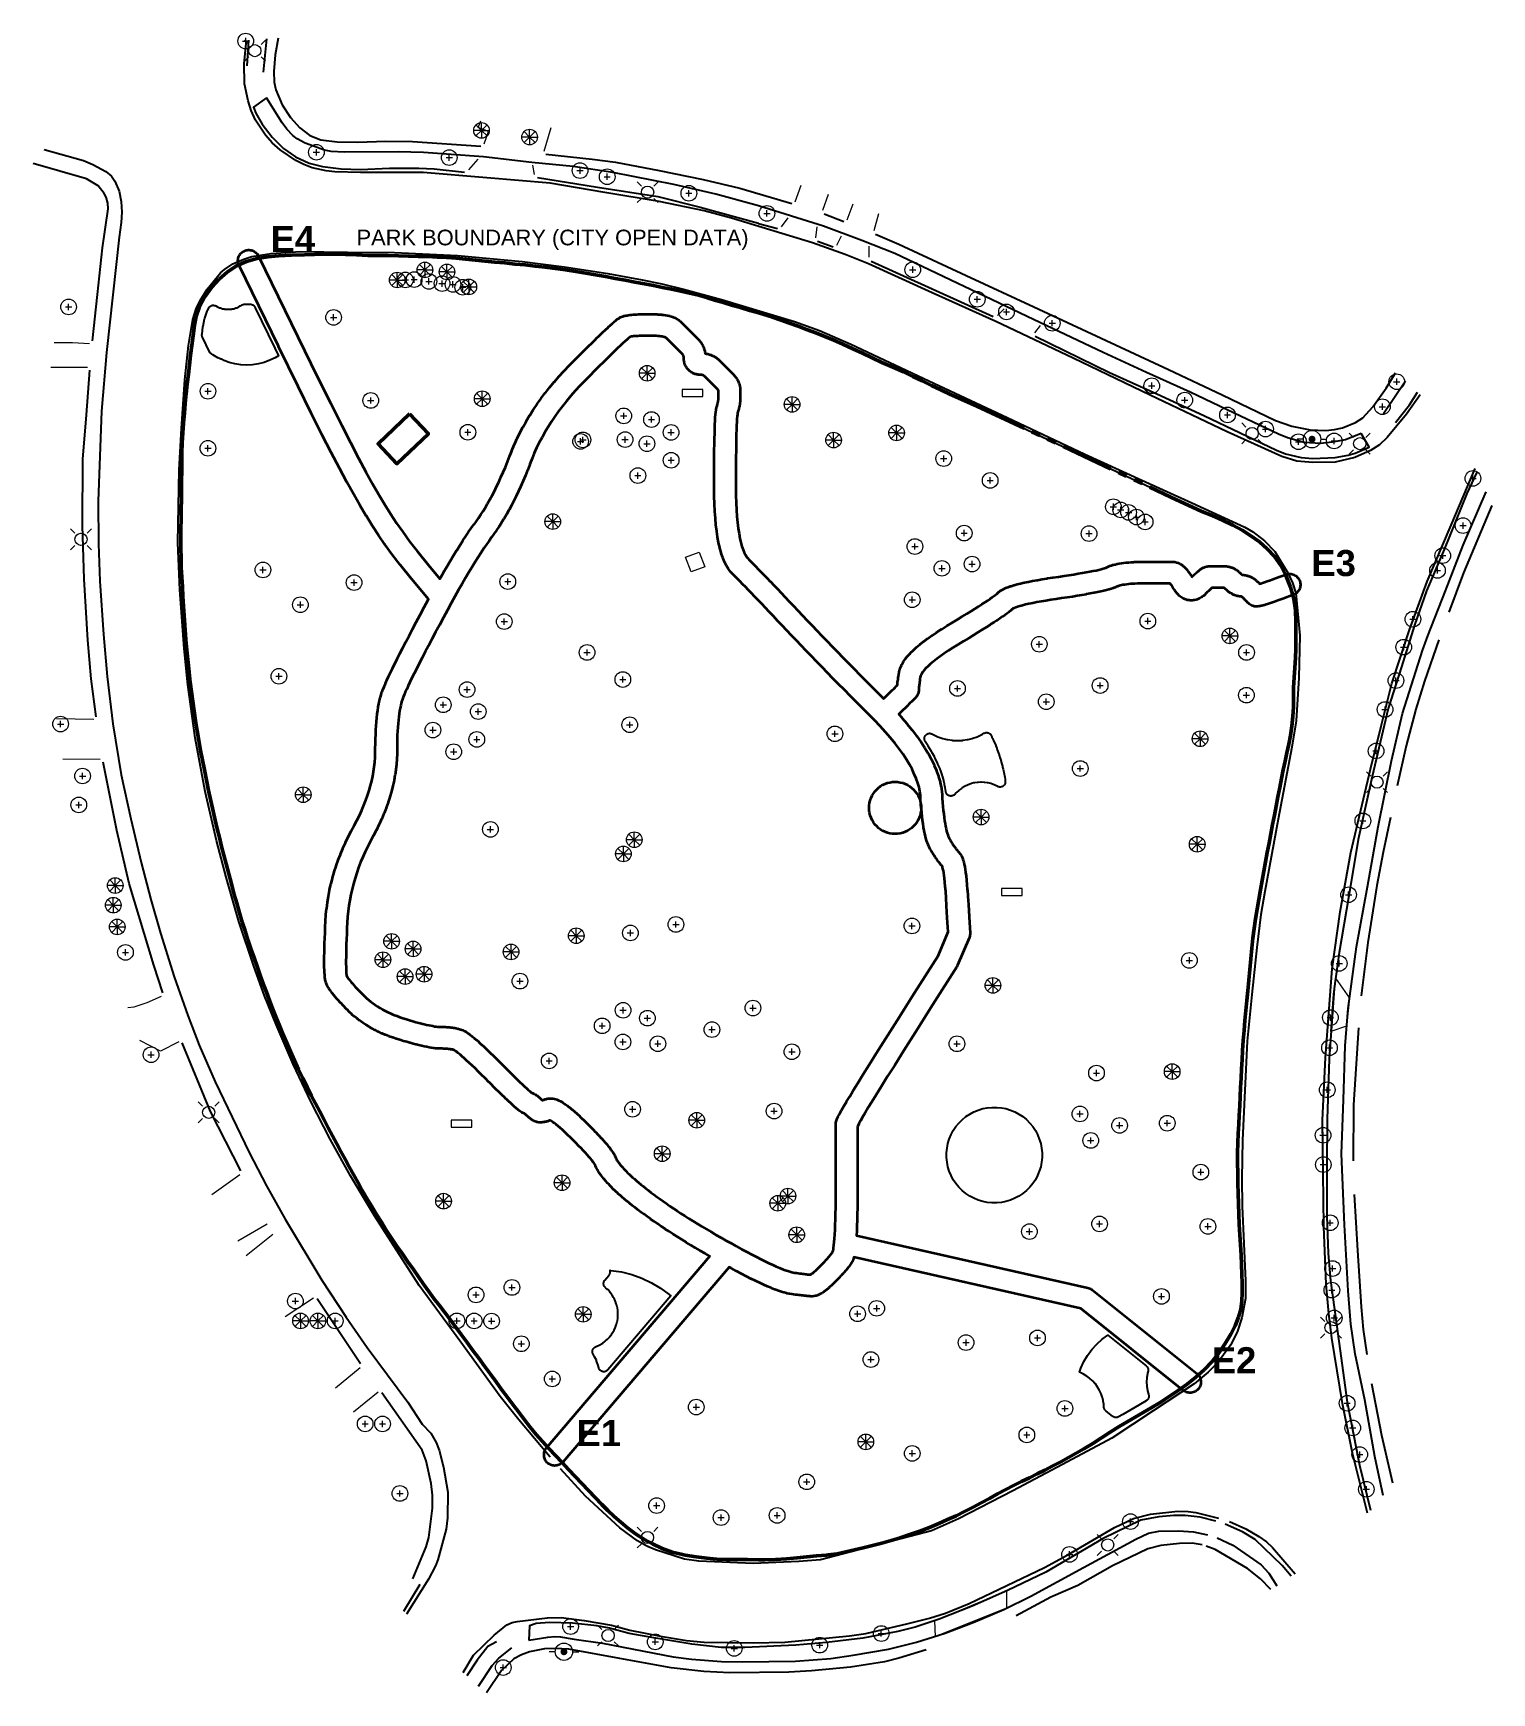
# Model space of a CAD drawing. Header units: metres. Extents: x -6552 to -6384, y 5654608 to 5654799.
import ezdxf
from ezdxf.enums import TextEntityAlignment as Align

# ---------------------------------------------------------------- set-up
doc = ezdxf.new("R2010")
doc.units = ezdxf.units.M
doc.header["$LTSCALE"] = 0.5
doc.linetypes.add('PHANTOM', pattern=[22, 12, -2, 2, -2, 2, -2])
for name, color, linetype, lineweight in [('L-ANNO-TEXT', 2, 'Continuous', 18), ('L-GRAD-DRAIN', 150, 'Continuous', 25), ('L-HARD-PAVE', 8, 'Continuous', 35), ('L-PLNT-SHRB', 3, 'Continuous', 25), ('V-BLDG', 7, 'Continuous', 50), ('V-PROP-LINE', 7, 'PHANTOM', 50), ('V-PROP-TEXT', 7, 'Continuous', 18), ('V-ROAD-CURB', 7, 'Continuous', 25), ('V-ROAD-DW', 8, 'Continuous', 18), ('V-ROAD-SW', 8, 'Continuous', 25), ('V-SITE-FURN', 40, 'Continuous', 18), ('V-SITE-HARD', 8, 'Continuous', 18), ('V-UTIL-ELEC', 1, 'Continuous', 18), ('V-UTIL-WATER', 4, 'Continuous', 18), ('V-VEG-TREE', 94, 'Continuous', 18)]:
    doc.layers.add(name, color=color, linetype=linetype, lineweight=lineweight)
doc.styles.add('BR-STD', font='arial.ttf')
doc.styles.add('BR-TITLE', font='arialbd.ttf')

msp = doc.modelspace()

# ---------------------------------------------------------------- texts
at = {"layer": 'L-ANNO-TEXT', "style": 'BR-TITLE'}
for s, p in [('E4', (-6524.56, 5654775.63)), ('E3', (-6404.76, 5654738.36)), ('E2', (-6416.22, 5654646.65)), ('E1', (-6489.33, 5654638.27))]:
    msp.add_text(s, height=3, dxfattribs=at).set_placement(p, align=Align.MIDDLE_LEFT)
at = {"layer": 'V-PROP-TEXT', "style": 'BR-STD'}
msp.add_text('PARK BOUNDARY (CITY OPEN DATA)', height=1.8, dxfattribs=at).set_placement((-6514.66, 5654775.81), align=Align.MIDDLE_LEFT)

# ---------------------------------------------------------------- blocks, each defined once
blk = doc.blocks.new('SITE-BENCH')
at = {"color": 0, "lineweight": -2}
blk.add_lwpolyline([(-1.5, -0.5), (1.5, -0.5), (1.5, 0.5), (-1.5, 0.5)], close=True, dxfattribs=at)
blk = doc.blocks.new('UTIL-HYDRANT')
at = {"lineweight": -2}
h = blk.add_hatch(color=0, dxfattribs=at)
h.dxf.hatch_style = 1
edge = h.paths.add_edge_path()
edge.add_arc((0, 0), 0.4, 0, 360)
at = {"color": 0, "lineweight": -2}
for p, q in [((-1, 0), (-1.7, 0)), ((1, 0), (1.7, 0))]:
    blk.add_line(p, q, dxfattribs=at)
blk.add_circle((0, 0), 1, dxfattribs=at)
blk = doc.blocks.new('UTIL-LIGHT')
at = {"color": 0, "lineweight": -2}
for p, q in [((-0.71, 0.71), (-1.2, 1.2)), ((0.71, 0.71), (1.2, 1.2)), ((-0.71, -0.71), (-1.2, -1.2)), ((0.71, -0.71), (1.2, -1.2))]:
    blk.add_line(p, q, dxfattribs=at)
blk.add_circle((0, 0), 0.7, dxfattribs=at)
blk = doc.blocks.new('VEG-TREE-DECID')
at = {"color": 0, "lineweight": -2}
for p, q in [((-0.6, 0), (0.6, 0)), ((0, -0.6), (0, 0.6))]:
    blk.add_line(p, q, dxfattribs=at)
blk.add_circle((0, 0), 1.5, dxfattribs=at)
blk = doc.blocks.new('VEG-TREE-CONIF')
at = {"color": 0, "lineweight": -2}
for q in [(-1.5, 0), (-1.06, 1.06), (-1.06, -1.06), (0, 1.5), (1.06, 1.06), (1.5, 0), (0, -1.5), (1.06, -1.06)]:
    blk.add_line((0, 0), q, dxfattribs=at)
blk.add_circle((0, 0), 1.5, dxfattribs=at)

# ---------------------------------------------------------------- linework, layer by layer
at = {"layer": 'L-GRAD-DRAIN'}
msp.add_lwpolyline([(-6443.6, 5654665.28), (-6444.08, 5654665.53), (-6444.53, 5654665.83), (-6444.94, 5654666.17), (-6445.32, 5654666.56), (-6445.67, 5654666.97), (-6445.97, 5654667.42), (-6446.22, 5654667.9), (-6446.43, 5654668.4), (-6446.59, 5654668.91), (-6446.69, 5654669.44), (-6446.74, 5654669.98), (-6446.74, 5654670.52), (-6446.69, 5654671.06), (-6446.59, 5654671.59), (-6446.43, 5654672.1), (-6446.22, 5654672.6), (-6445.97, 5654673.08), (-6445.67, 5654673.53), (-6445.33, 5654673.94), (-6444.94, 5654674.32), (-6444.53, 5654674.67), (-6444.08, 5654674.97), (-6443.6, 5654675.22), (-6443.1, 5654675.43), (-6442.59, 5654675.59), (-6442.06, 5654675.69), (-6441.52, 5654675.74), (-6440.98, 5654675.74), (-6440.44, 5654675.69), (-6439.91, 5654675.59), (-6439.4, 5654675.43), (-6438.9, 5654675.22), (-6438.42, 5654674.97), (-6437.97, 5654674.67), (-6437.56, 5654674.33), (-6437.18, 5654673.94), (-6436.83, 5654673.53), (-6436.53, 5654673.08), (-6436.28, 5654672.6), (-6436.07, 5654672.1), (-6435.91, 5654671.59), (-6435.81, 5654671.06), (-6435.76, 5654670.52), (-6435.76, 5654669.98), (-6435.81, 5654669.44), (-6435.91, 5654668.91), (-6436.07, 5654668.4), (-6436.28, 5654667.9), (-6436.53, 5654667.42), (-6436.83, 5654666.97), (-6437.17, 5654666.56), (-6437.56, 5654666.18), (-6437.97, 5654665.83), (-6438.42, 5654665.53), (-6438.9, 5654665.28), (-6439.4, 5654665.07), (-6439.91, 5654664.91), (-6440.44, 5654664.81), (-6440.98, 5654664.76), (-6441.52, 5654664.76), (-6442.06, 5654664.81), (-6442.59, 5654664.91), (-6443.1, 5654665.07), (-6443.6, 5654665.28)], close=True, dxfattribs=at)
at = {"layer": 'L-HARD-PAVE'}
for points in [[(-6490.88, 5654634.96), (-6490.97, 5654634.87), (-6491.06, 5654634.79), (-6491.16, 5654634.72), (-6491.27, 5654634.66), (-6491.38, 5654634.61), (-6491.49, 5654634.57), (-6491.61, 5654634.54), (-6491.74, 5654634.53), (-6491.86, 5654634.52), (-6491.98, 5654634.53), (-6492.1, 5654634.55), (-6492.22, 5654634.58), (-6492.33, 5654634.63), (-6492.44, 5654634.68), (-6492.55, 5654634.75), (-6492.65, 5654634.82), (-6492.74, 5654634.9), (-6492.82, 5654635), (-6492.89, 5654635.1), (-6492.95, 5654635.2), (-6493, 5654635.32), (-6493.04, 5654635.43), (-6493.07, 5654635.55), (-6493.08, 5654635.67), (-6493.08, 5654635.8), (-6493.08, 5654635.92), (-6493.06, 5654636.04), (-6493.02, 5654636.16), (-6492.98, 5654636.27), (-6492.93, 5654636.38), (-6492.86, 5654636.49), (-6492.79, 5654636.58), (-6474, 5654658.61), (-6474.55, 5654658.92), (-6474.55, 5654658.93), (-6475.11, 5654659.25), (-6475.12, 5654659.26), (-6475.66, 5654659.58), (-6475.67, 5654659.58), (-6476.2, 5654659.9), (-6476.2, 5654659.9), (-6476.72, 5654660.21), (-6476.72, 5654660.22), (-6477.23, 5654660.52), (-6477.23, 5654660.53), (-6477.72, 5654660.83), (-6477.73, 5654660.84), (-6478.2, 5654661.14), (-6478.21, 5654661.14), (-6478.67, 5654661.44), (-6478.68, 5654661.45), (-6479.13, 5654661.74), (-6479.14, 5654661.75), (-6479.57, 5654662.03), (-6479.58, 5654662.04), (-6480, 5654662.33), (-6480.01, 5654662.33), (-6480.41, 5654662.61), (-6480.42, 5654662.62), (-6480.81, 5654662.89), (-6480.82, 5654662.9), (-6481.2, 5654663.17), (-6481.21, 5654663.17), (-6481.57, 5654663.44), (-6481.58, 5654663.44), (-6481.93, 5654663.7), (-6481.94, 5654663.7), (-6482.28, 5654663.96), (-6482.29, 5654663.96), (-6482.61, 5654664.21), (-6482.62, 5654664.22), (-6482.93, 5654664.46), (-6482.94, 5654664.46), (-6483.24, 5654664.7), (-6483.25, 5654664.71), (-6483.53, 5654664.94), (-6483.54, 5654664.94), (-6483.81, 5654665.17), (-6483.82, 5654665.18), (-6484.08, 5654665.39), (-6484.09, 5654665.41), (-6484.33, 5654665.62), (-6484.35, 5654665.63), (-6484.58, 5654665.83), (-6484.59, 5654665.85), (-6484.81, 5654666.05), (-6484.82, 5654666.06), (-6485.02, 5654666.26), (-6485.04, 5654666.27), (-6485.23, 5654666.46), (-6485.24, 5654666.47), (-6485.41, 5654666.65), (-6485.43, 5654666.66), (-6485.59, 5654666.84), (-6485.6, 5654666.85), (-6485.76, 5654667.02), (-6485.77, 5654667.03), (-6485.92, 5654667.2), (-6485.94, 5654667.21), (-6486.07, 5654667.37), (-6486.09, 5654667.39), (-6486.22, 5654667.54), (-6486.23, 5654667.56), (-6486.35, 5654667.7), (-6486.37, 5654667.72), (-6486.48, 5654667.87), (-6486.5, 5654667.89), (-6486.6, 5654668.02), (-6486.62, 5654668.05), (-6486.71, 5654668.18), (-6486.73, 5654668.21), (-6486.81, 5654668.34), (-6486.83, 5654668.38), (-6486.9, 5654668.49), (-6486.93, 5654668.54), (-6486.99, 5654668.65), (-6487.02, 5654668.71), (-6487.07, 5654668.81), (-6487.1, 5654668.88), (-6487.14, 5654668.98), (-6487.17, 5654669.06), (-6487.18, 5654669.08), (-6487.18, 5654669.09), (-6487.21, 5654669.14), (-6487.27, 5654669.23), (-6487.35, 5654669.34), (-6487.46, 5654669.49), (-6487.59, 5654669.65), (-6487.74, 5654669.84), (-6487.91, 5654670.04), (-6488.11, 5654670.26), (-6488.32, 5654670.5), (-6488.56, 5654670.76), (-6488.82, 5654671.03), (-6489.1, 5654671.32), (-6489.4, 5654671.62), (-6489.71, 5654671.95), (-6490.05, 5654672.28), (-6490.37, 5654672.59), (-6490.67, 5654672.88), (-6490.95, 5654673.14), (-6491.21, 5654673.37), (-6491.46, 5654673.58), (-6491.68, 5654673.76), (-6491.88, 5654673.92), (-6492.06, 5654674.05), (-6492.22, 5654674.15), (-6492.35, 5654674.22), (-6492.36, 5654674.23), (-6492.44, 5654674.21), (-6492.45, 5654674.21), (-6492.52, 5654674.18), (-6492.54, 5654674.18), (-6492.61, 5654674.16), (-6492.62, 5654674.15), (-6492.69, 5654674.13), (-6492.71, 5654674.13), (-6492.77, 5654674.11), (-6492.79, 5654674.11), (-6492.85, 5654674.09), (-6492.87, 5654674.09), (-6492.93, 5654674.07), (-6492.95, 5654674.07), (-6493.01, 5654674.06), (-6493.03, 5654674.05), (-6493.08, 5654674.04), (-6493.11, 5654674.04), (-6493.16, 5654674.03), (-6493.2, 5654674.02), (-6493.24, 5654674.02), (-6493.29, 5654674.01), (-6493.32, 5654674.01), (-6493.38, 5654674), (-6493.42, 5654674), (-6493.48, 5654674), (-6493.52, 5654674), (-6493.66, 5654674.01), (-6493.69, 5654674.01), (-6493.82, 5654674.03), (-6493.86, 5654674.04), (-6493.96, 5654674.07), (-6494, 5654674.08), (-6494.09, 5654674.11), (-6494.12, 5654674.13), (-6494.2, 5654674.16), (-6494.24, 5654674.18), (-6494.3, 5654674.21), (-6494.34, 5654674.23), (-6494.39, 5654674.26), (-6494.44, 5654674.29), (-6494.48, 5654674.32), (-6494.53, 5654674.35), (-6494.57, 5654674.38), (-6494.62, 5654674.41), (-6494.65, 5654674.44), (-6494.7, 5654674.47), (-6494.73, 5654674.5), (-6494.78, 5654674.54), (-6494.8, 5654674.56), (-6494.86, 5654674.61), (-6494.88, 5654674.62), (-6494.93, 5654674.67), (-6494.95, 5654674.69), (-6495.01, 5654674.75), (-6495.03, 5654674.76), (-6495.09, 5654674.82), (-6495.1, 5654674.83), (-6495.16, 5654674.89), (-6495.2, 5654674.93), (-6495.24, 5654674.97), (-6495.28, 5654675.01), (-6495.31, 5654675.03), (-6495.32, 5654675.04), (-6495.35, 5654675.05), (-6495.46, 5654675.08), (-6495.56, 5654675.12), (-6495.62, 5654675.15), (-6495.77, 5654675.24), (-6495.85, 5654675.29), (-6495.91, 5654675.34), (-6496.02, 5654675.42), (-6496.06, 5654675.45), (-6496.19, 5654675.56), (-6496.21, 5654675.58), (-6496.37, 5654675.71), (-6496.39, 5654675.73), (-6496.57, 5654675.89), (-6496.58, 5654675.9), (-6496.79, 5654676.09), (-6496.8, 5654676.1), (-6497.03, 5654676.32), (-6497.04, 5654676.33), (-6497.3, 5654676.57), (-6497.3, 5654676.58), (-6497.59, 5654676.85), (-6497.59, 5654676.86), (-6497.9, 5654677.16), (-6497.91, 5654677.16), (-6498.24, 5654677.49), (-6498.25, 5654677.49), (-6498.61, 5654677.85), (-6498.61, 5654677.85), (-6499, 5654678.23), (-6499, 5654678.24), (-6499.41, 5654678.65), (-6499.42, 5654678.65), (-6499.85, 5654679.08), (-6500.26, 5654679.49), (-6500.65, 5654679.87), (-6501.02, 5654680.23), (-6501.36, 5654680.56), (-6501.69, 5654680.86), (-6501.99, 5654681.14), (-6502.26, 5654681.39), (-6502.52, 5654681.61), (-6502.74, 5654681.81), (-6502.95, 5654681.97), (-6503.12, 5654682.11), (-6503.27, 5654682.22), (-6503.37, 5654682.29), (-6503.43, 5654682.33), (-6503.49, 5654682.34), (-6503.55, 5654682.36), (-6503.63, 5654682.38), (-6503.71, 5654682.4), (-6503.79, 5654682.41), (-6503.88, 5654682.43), (-6503.98, 5654682.44), (-6504.08, 5654682.45), (-6504.19, 5654682.46), (-6504.3, 5654682.47), (-6504.42, 5654682.48), (-6504.54, 5654682.49), (-6504.66, 5654682.49), (-6504.79, 5654682.5), (-6504.93, 5654682.5), (-6505.08, 5654682.5), (-6505.13, 5654682.5), (-6505.31, 5654682.51), (-6505.35, 5654682.51), (-6505.54, 5654682.53), (-6505.58, 5654682.53), (-6505.78, 5654682.56), (-6505.82, 5654682.56), (-6506.04, 5654682.59), (-6506.06, 5654682.6), (-6506.3, 5654682.63), (-6506.32, 5654682.64), (-6506.57, 5654682.69), (-6506.6, 5654682.69), (-6506.86, 5654682.74), (-6506.88, 5654682.75), (-6507.16, 5654682.81), (-6507.18, 5654682.81), (-6507.48, 5654682.89), (-6507.49, 5654682.89), (-6507.8, 5654682.97), (-6507.82, 5654682.97), (-6508.14, 5654683.06), (-6508.16, 5654683.06), (-6508.5, 5654683.15), (-6508.51, 5654683.16), (-6508.87, 5654683.26), (-6508.88, 5654683.26), (-6509.26, 5654683.37), (-6509.27, 5654683.37), (-6509.66, 5654683.49), (-6509.66, 5654683.49), (-6510.07, 5654683.62), (-6510.1, 5654683.63), (-6510.5, 5654683.76), (-6510.53, 5654683.77), (-6510.91, 5654683.91), (-6510.94, 5654683.92), (-6511.32, 5654684.07), (-6511.35, 5654684.08), (-6511.72, 5654684.24), (-6511.75, 5654684.25), (-6512.11, 5654684.42), (-6512.14, 5654684.43), (-6512.49, 5654684.61), (-6512.52, 5654684.62), (-6512.86, 5654684.8), (-6512.89, 5654684.82), (-6513.22, 5654685.01), (-6513.26, 5654685.03), (-6513.57, 5654685.22), (-6513.61, 5654685.24), (-6513.92, 5654685.45), (-6513.95, 5654685.47), (-6514.25, 5654685.68), (-6514.28, 5654685.71), (-6514.57, 5654685.93), (-6514.6, 5654685.95), (-6514.88, 5654686.18), (-6514.92, 5654686.21), (-6515.19, 5654686.44), (-6515.22, 5654686.47), (-6515.48, 5654686.71), (-6515.51, 5654686.74), (-6515.76, 5654686.99), (-6515.77, 5654687), (-6516, 5654687.24), (-6516.01, 5654687.25), (-6516.23, 5654687.48), (-6516.24, 5654687.49), (-6516.45, 5654687.71), (-6516.46, 5654687.72), (-6516.66, 5654687.93), (-6516.67, 5654687.94), (-6516.85, 5654688.14), (-6516.86, 5654688.15), (-6517.03, 5654688.35), (-6517.04, 5654688.36), (-6517.19, 5654688.54), (-6517.21, 5654688.56), (-6517.35, 5654688.73), (-6517.37, 5654688.75), (-6517.49, 5654688.91), (-6517.51, 5654688.94), (-6517.63, 5654689.09), (-6517.65, 5654689.12), (-6517.75, 5654689.26), (-6517.77, 5654689.3), (-6517.86, 5654689.43), (-6517.89, 5654689.48), (-6517.96, 5654689.6), (-6517.99, 5654689.66), (-6518.05, 5654689.78), (-6518.09, 5654689.85), (-6518.13, 5654689.96), (-6518.17, 5654690.06), (-6518.2, 5654690.15), (-6518.24, 5654690.29), (-6518.27, 5654690.42), (-6518.28, 5654690.5), (-6518.3, 5654690.67), (-6518.31, 5654690.73), (-6518.33, 5654690.93), (-6518.33, 5654690.97), (-6518.35, 5654691.21), (-6518.35, 5654691.24), (-6518.36, 5654691.52), (-6518.36, 5654691.54), (-6518.37, 5654691.86), (-6518.37, 5654691.87), (-6518.38, 5654692.23), (-6518.38, 5654692.24), (-6518.38, 5654692.63), (-6518.38, 5654692.64), (-6518.37, 5654693.07), (-6518.37, 5654693.08), (-6518.36, 5654693.55), (-6518.36, 5654693.55), (-6518.35, 5654694.06), (-6518.35, 5654694.06), (-6518.34, 5654694.6), (-6518.34, 5654694.61), (-6518.32, 5654695.18), (-6518.32, 5654695.19), (-6518.29, 5654695.8), (-6518.29, 5654695.81), (-6518.26, 5654696.46), (-6518.26, 5654696.46), (-6518.23, 5654697.15), (-6518.23, 5654697.19), (-6518.18, 5654697.87), (-6518.18, 5654697.91), (-6518.11, 5654698.59), (-6518.1, 5654698.62), (-6518.01, 5654699.3), (-6518.01, 5654699.33), (-6517.9, 5654700.01), (-6517.89, 5654700.04), (-6517.76, 5654700.71), (-6517.76, 5654700.75), (-6517.61, 5654701.41), (-6517.6, 5654701.44), (-6517.43, 5654702.11), (-6517.42, 5654702.14), (-6517.23, 5654702.8), (-6517.22, 5654702.83), (-6517.02, 5654703.48), (-6517, 5654703.52), (-6516.78, 5654704.17), (-6516.77, 5654704.2), (-6516.52, 5654704.84), (-6516.51, 5654704.88), (-6516.24, 5654705.52), (-6516.23, 5654705.55), (-6515.94, 5654706.19), (-6515.93, 5654706.22), (-6515.62, 5654706.85), (-6515.61, 5654706.88), (-6515.28, 5654707.51), (-6515.27, 5654707.54), (-6514.93, 5654708.15), (-6514.62, 5654708.75), (-6514.34, 5654709.33), (-6514.07, 5654709.92), (-6513.83, 5654710.49), (-6513.6, 5654711.07), (-6513.4, 5654711.63), (-6513.22, 5654712.19), (-6513.06, 5654712.75), (-6512.92, 5654713.3), (-6512.8, 5654713.85), (-6512.7, 5654714.39), (-6512.62, 5654714.92), (-6512.56, 5654715.45), (-6512.52, 5654715.97), (-6512.5, 5654716.49), (-6512.5, 5654717.03), (-6512.5, 5654717.04), (-6512.49, 5654717.59), (-6512.49, 5654717.6), (-6512.48, 5654718.13), (-6512.48, 5654718.14), (-6512.46, 5654718.65), (-6512.46, 5654718.66), (-6512.44, 5654719.15), (-6512.44, 5654719.16), (-6512.41, 5654719.63), (-6512.41, 5654719.65), (-6512.37, 5654720.09), (-6512.37, 5654720.12), (-6512.33, 5654720.54), (-6512.33, 5654720.57), (-6512.28, 5654720.97), (-6512.28, 5654721), (-6512.22, 5654721.38), (-6512.22, 5654721.41), (-6512.16, 5654721.78), (-6512.16, 5654721.81), (-6512.09, 5654722.16), (-6512.09, 5654722.19), (-6512.02, 5654722.52), (-6512.01, 5654722.56), (-6511.93, 5654722.87), (-6511.92, 5654722.91), (-6511.84, 5654723.2), (-6511.82, 5654723.24), (-6511.74, 5654723.51), (-6511.72, 5654723.56), (-6511.62, 5654723.81), (-6511.61, 5654723.84), (-6511.49, 5654724.13), (-6511.48, 5654724.16), (-6511.34, 5654724.48), (-6511.34, 5654724.5), (-6511.17, 5654724.87), (-6511.17, 5654724.88), (-6510.98, 5654725.29), (-6510.97, 5654725.3), (-6510.76, 5654725.75), (-6510.76, 5654725.76), (-6510.52, 5654726.24), (-6510.52, 5654726.25), (-6510.26, 5654726.77), (-6510.26, 5654726.78), (-6509.98, 5654727.34), (-6509.97, 5654727.35), (-6509.67, 5654727.95), (-6509.67, 5654727.95), (-6509.34, 5654728.59), (-6509.34, 5654728.6), (-6508.99, 5654729.28), (-6508.98, 5654729.28), (-6508.61, 5654730), (-6508.61, 5654730), (-6508.21, 5654730.76), (-6508.21, 5654730.76), (-6507.78, 5654731.56), (-6507.78, 5654731.56), (-6507.34, 5654732.4), (-6507.34, 5654732.4), (-6506.87, 5654733.28), (-6506.86, 5654733.28), (-6506.41, 5654734.13), (-6506.4, 5654734.13), (-6506.37, 5654734.2), (-6508.31, 5654736.52), (-6508.32, 5654736.54), (-6509.61, 5654738.12), (-6509.63, 5654738.15), (-6510.55, 5654739.33), (-6510.57, 5654739.36), (-6511.38, 5654740.47), (-6511.4, 5654740.5), (-6512.12, 5654741.55), (-6512.14, 5654741.57), (-6512.85, 5654742.66), (-6512.86, 5654742.68), (-6513.57, 5654743.81), (-6513.58, 5654743.83), (-6514.28, 5654745), (-6514.29, 5654745.02), (-6514.98, 5654746.23), (-6514.99, 5654746.25), (-6515.77, 5654747.65), (-6515.78, 5654747.67), (-6516.63, 5654749.26), (-6516.64, 5654749.28), (-6517.57, 5654751.07), (-6517.58, 5654751.07), (-6518.6, 5654753.06), (-6518.6, 5654753.07), (-6519.87, 5654755.59), (-6519.87, 5654755.59), (-6521.39, 5654758.65), (-6521.39, 5654758.66), (-6523.66, 5654763.28), (-6523.66, 5654763.29), (-6528.19, 5654772.58), (-6528.24, 5654772.69), (-6528.27, 5654772.81), (-6528.3, 5654772.93), (-6528.31, 5654773.05), (-6528.31, 5654773.17), (-6528.3, 5654773.3), (-6528.28, 5654773.42), (-6528.25, 5654773.54), (-6528.2, 5654773.65), (-6528.14, 5654773.76), (-6528.08, 5654773.86), (-6528, 5654773.96), (-6527.91, 5654774.04), (-6527.82, 5654774.12), (-6527.72, 5654774.19), (-6527.61, 5654774.25), (-6527.5, 5654774.3), (-6527.38, 5654774.34), (-6527.26, 5654774.36), (-6527.14, 5654774.38), (-6527.02, 5654774.38), (-6526.89, 5654774.37), (-6526.77, 5654774.34), (-6526.66, 5654774.31), (-6526.54, 5654774.26), (-6526.43, 5654774.21), (-6526.33, 5654774.14), (-6526.24, 5654774.06), (-6526.15, 5654773.98), (-6526.07, 5654773.88), (-6526, 5654773.78), (-6525.94, 5654773.68), (-6521.41, 5654764.38), (-6519.15, 5654759.76), (-6517.63, 5654756.71), (-6516.37, 5654754.19), (-6515.36, 5654752.22), (-6514.43, 5654750.44), (-6513.58, 5654748.86), (-6512.81, 5654747.47), (-6512.13, 5654746.27), (-6511.44, 5654745.12), (-6510.75, 5654744.02), (-6510.05, 5654742.95), (-6509.35, 5654741.93), (-6508.56, 5654740.84), (-6507.66, 5654739.69), (-6506.39, 5654738.12), (-6505.07, 5654736.54), (-6504.68, 5654737.21), (-6504.68, 5654737.22), (-6504.28, 5654737.91), (-6504.28, 5654737.92), (-6503.89, 5654738.57), (-6503.88, 5654738.58), (-6503.51, 5654739.21), (-6503.5, 5654739.21), (-6503.14, 5654739.81), (-6503.13, 5654739.82), (-6502.78, 5654740.38), (-6502.78, 5654740.39), (-6502.44, 5654740.92), (-6502.43, 5654740.94), (-6502.1, 5654741.44), (-6502.09, 5654741.45), (-6501.77, 5654741.92), (-6501.76, 5654741.93), (-6501.46, 5654742.37), (-6501.45, 5654742.39), (-6501.15, 5654742.79), (-6501.14, 5654742.81), (-6500.87, 5654743.17), (-6500.61, 5654743.54), (-6500.35, 5654743.93), (-6500.09, 5654744.33), (-6499.83, 5654744.76), (-6499.57, 5654745.2), (-6499.31, 5654745.66), (-6499.05, 5654746.14), (-6498.8, 5654746.63), (-6498.54, 5654747.15), (-6498.29, 5654747.68), (-6498.04, 5654748.23), (-6497.78, 5654748.8), (-6497.53, 5654749.39), (-6497.29, 5654750), (-6497.04, 5654750.62), (-6496.79, 5654751.27), (-6496.78, 5654751.31), (-6496.51, 5654751.96), (-6496.49, 5654752), (-6496.2, 5654752.64), (-6496.18, 5654752.68), (-6495.87, 5654753.32), (-6495.85, 5654753.35), (-6495.52, 5654753.99), (-6495.5, 5654754.03), (-6495.14, 5654754.66), (-6495.13, 5654754.69), (-6494.75, 5654755.33), (-6494.73, 5654755.35), (-6494.33, 5654755.98), (-6494.31, 5654756.01), (-6493.89, 5654756.64), (-6493.87, 5654756.66), (-6493.43, 5654757.28), (-6493.41, 5654757.31), (-6492.94, 5654757.93), (-6492.92, 5654757.95), (-6492.44, 5654758.57), (-6492.42, 5654758.59), (-6491.91, 5654759.2), (-6491.89, 5654759.22), (-6491.36, 5654759.83), (-6491.34, 5654759.85), (-6490.79, 5654760.45), (-6490.77, 5654760.47), (-6490.2, 5654761.07), (-6490.18, 5654761.09), (-6489.59, 5654761.68), (-6489.59, 5654761.68), (-6489.02, 5654762.24), (-6489.02, 5654762.24), (-6488.5, 5654762.77), (-6488.49, 5654762.77), (-6488, 5654763.26), (-6488, 5654763.26), (-6487.54, 5654763.71), (-6487.53, 5654763.71), (-6487.11, 5654764.13), (-6487.1, 5654764.14), (-6486.71, 5654764.52), (-6486.7, 5654764.52), (-6486.34, 5654764.87), (-6486.34, 5654764.87), (-6486.01, 5654765.19), (-6486, 5654765.19), (-6485.71, 5654765.47), (-6485.7, 5654765.48), (-6485.44, 5654765.72), (-6485.43, 5654765.73), (-6485.2, 5654765.93), (-6485.19, 5654765.95), (-6484.99, 5654766.12), (-6484.97, 5654766.14), (-6484.81, 5654766.27), (-6484.78, 5654766.3), (-6484.65, 5654766.4), (-6484.59, 5654766.44), (-6484.49, 5654766.51), (-6484.34, 5654766.6), (-6484.28, 5654766.63), (-6484.17, 5654766.68), (-6484.09, 5654766.71), (-6484.01, 5654766.74), (-6483.92, 5654766.77), (-6483.85, 5654766.79), (-6483.75, 5654766.81), (-6483.69, 5654766.82), (-6483.58, 5654766.85), (-6483.53, 5654766.85), (-6483.4, 5654766.88), (-6483.37, 5654766.88), (-6483.22, 5654766.9), (-6483.19, 5654766.9), (-6483.04, 5654766.92), (-6483.01, 5654766.92), (-6482.84, 5654766.94), (-6482.82, 5654766.94), (-6482.63, 5654766.96), (-6482.61, 5654766.96), (-6482.42, 5654766.97), (-6482.4, 5654766.97), (-6482.19, 5654766.98), (-6482.17, 5654766.98), (-6481.95, 5654766.99), (-6481.93, 5654766.99), (-6481.69, 5654766.99), (-6481.68, 5654766.99), (-6481.43, 5654767), (-6481.42, 5654767), (-6481.15, 5654767), (-6481.14, 5654767), (-6480.86, 5654767), (-6480.84, 5654767), (-6480.57, 5654767), (-6480.55, 5654767), (-6480.3, 5654766.99), (-6480.28, 5654766.99), (-6480.04, 5654766.98), (-6480.01, 5654766.97), (-6479.79, 5654766.96), (-6479.76, 5654766.96), (-6479.54, 5654766.94), (-6479.51, 5654766.93), (-6479.31, 5654766.91), (-6479.28, 5654766.9), (-6479.09, 5654766.88), (-6479.05, 5654766.87), (-6478.88, 5654766.84), (-6478.83, 5654766.83), (-6478.67, 5654766.79), (-6478.62, 5654766.78), (-6478.47, 5654766.74), (-6478.41, 5654766.72), (-6478.28, 5654766.68), (-6478.2, 5654766.65), (-6478.09, 5654766.61), (-6478, 5654766.57), (-6477.9, 5654766.52), (-6477.8, 5654766.46), (-6477.71, 5654766.41), (-6477.6, 5654766.33), (-6477.52, 5654766.27), (-6477.4, 5654766.17), (-6475.33, 5654764.1), (-6475.29, 5654764.06), (-6475.24, 5654764), (-6475.2, 5654763.95), (-6475.14, 5654763.88), (-6475.1, 5654763.83), (-6475.05, 5654763.76), (-6475.01, 5654763.71), (-6474.97, 5654763.64), (-6474.93, 5654763.59), (-6474.89, 5654763.52), (-6474.86, 5654763.46), (-6474.82, 5654763.38), (-6474.79, 5654763.33), (-6474.76, 5654763.25), (-6474.73, 5654763.19), (-6474.7, 5654763.11), (-6474.68, 5654763.05), (-6474.65, 5654762.97), (-6474.63, 5654762.91), (-6474.61, 5654762.83), (-6474.59, 5654762.77), (-6474.57, 5654762.69), (-6474.56, 5654762.63), (-6474.54, 5654762.54), (-6474.53, 5654762.48), (-6474.53, 5654762.47), (-6474.52, 5654762.47), (-6474.46, 5654762.46), (-6474.37, 5654762.44), (-6474.31, 5654762.43), (-6474.23, 5654762.41), (-6474.17, 5654762.39), (-6474.09, 5654762.37), (-6474.03, 5654762.35), (-6473.95, 5654762.32), (-6473.89, 5654762.3), (-6473.81, 5654762.27), (-6473.75, 5654762.24), (-6473.67, 5654762.21), (-6473.62, 5654762.18), (-6473.54, 5654762.14), (-6473.48, 5654762.11), (-6473.41, 5654762.07), (-6473.36, 5654762.03), (-6473.29, 5654761.99), (-6473.24, 5654761.95), (-6473.17, 5654761.9), (-6473.12, 5654761.86), (-6473.05, 5654761.8), (-6473, 5654761.76), (-6472.94, 5654761.71), (-6472.9, 5654761.67), (-6471.33, 5654760.1), (-6471.31, 5654760.07), (-6471.25, 5654760.01), (-6471.22, 5654759.98), (-6471.16, 5654759.92), (-6471.14, 5654759.88), (-6471.08, 5654759.82), (-6471.05, 5654759.78), (-6471.01, 5654759.72), (-6470.98, 5654759.68), (-6470.93, 5654759.61), (-6470.9, 5654759.57), (-6470.87, 5654759.51), (-6470.84, 5654759.46), (-6470.8, 5654759.39), (-6470.77, 5654759.34), (-6470.74, 5654759.28), (-6470.71, 5654759.22), (-6470.69, 5654759.16), (-6470.66, 5654759.1), (-6470.64, 5654759.03), (-6470.62, 5654758.97), (-6470.6, 5654758.9), (-6470.58, 5654758.83), (-6470.56, 5654758.77), (-6470.54, 5654758.7), (-6470.53, 5654758.64), (-6470.52, 5654758.56), (-6470.51, 5654758.5), (-6470.51, 5654758.42), (-6470.5, 5654758.36), (-6470.5, 5654758.28), (-6470.5, 5654757.22), (-6470.5, 5654757.18), (-6470.5, 5654757.12), (-6470.5, 5654757.08), (-6470.51, 5654757.01), (-6470.51, 5654756.98), (-6470.52, 5654756.91), (-6470.52, 5654756.88), (-6470.53, 5654756.81), (-6470.53, 5654756.78), (-6470.54, 5654756.71), (-6470.54, 5654756.68), (-6470.56, 5654756.61), (-6470.56, 5654756.58), (-6470.57, 5654756.51), (-6470.58, 5654756.48), (-6470.59, 5654756.4), (-6470.6, 5654756.38), (-6470.62, 5654756.3), (-6470.62, 5654756.28), (-6470.64, 5654756.2), (-6470.65, 5654756.18), (-6470.67, 5654756.09), (-6470.67, 5654756.07), (-6470.7, 5654755.99), (-6470.7, 5654755.97), (-6470.73, 5654755.88), (-6470.73, 5654755.86), (-6470.76, 5654755.77), (-6470.76, 5654755.76), (-6470.79, 5654755.67), (-6470.8, 5654755.65), (-6470.8, 5654755.63), (-6470.81, 5654755.6), (-6470.83, 5654755.46), (-6470.85, 5654755.24), (-6470.87, 5654754.95), (-6470.89, 5654754.6), (-6470.91, 5654754.19), (-6470.93, 5654753.72), (-6470.95, 5654753.2), (-6470.96, 5654752.62), (-6470.97, 5654751.99), (-6470.98, 5654751.3), (-6470.99, 5654750.55), (-6470.99, 5654749.75), (-6471, 5654748.89), (-6471, 5654747.98), (-6471, 5654747.02), (-6470.99, 5654746.12), (-6470.96, 5654745.27), (-6470.92, 5654744.47), (-6470.87, 5654743.71), (-6470.8, 5654743.01), (-6470.72, 5654742.35), (-6470.63, 5654741.75), (-6470.53, 5654741.2), (-6470.42, 5654740.71), (-6470.3, 5654740.27), (-6470.17, 5654739.88), (-6470.04, 5654739.56), (-6469.91, 5654739.29), (-6469.78, 5654739.09), (-6469.67, 5654738.94), (-6469.51, 5654738.77), (-6469.5, 5654738.77), (-6469.26, 5654738.53), (-6469.26, 5654738.53), (-6469, 5654738.27), (-6469, 5654738.26), (-6468.72, 5654737.98), (-6468.72, 5654737.98), (-6468.43, 5654737.67), (-6468.42, 5654737.67), (-6468.11, 5654737.34), (-6468.11, 5654737.34), (-6467.77, 5654737), (-6467.77, 5654736.99), (-6467.41, 5654736.62), (-6467.41, 5654736.62), (-6467.04, 5654736.23), (-6467.03, 5654736.23), (-6466.64, 5654735.82), (-6466.64, 5654735.82), (-6466.22, 5654735.38), (-6466.22, 5654735.38), (-6465.79, 5654734.93), (-6465.79, 5654734.93), (-6465.34, 5654734.45), (-6464.86, 5654733.95), (-6464.37, 5654733.43), (-6463.86, 5654732.89), (-6463.33, 5654732.33), (-6462.79, 5654731.76), (-6462.23, 5654731.18), (-6461.67, 5654730.59), (-6461.09, 5654729.99), (-6460.5, 5654729.38), (-6459.9, 5654728.76), (-6459.29, 5654728.13), (-6458.67, 5654727.49), (-6458.03, 5654726.84), (-6457.39, 5654726.18), (-6456.73, 5654725.51), (-6456.06, 5654724.84), (-6455.37, 5654724.15), (-6454.68, 5654723.45), (-6453.99, 5654722.76), (-6453.97, 5654722.78), (-6453.52, 5654723.22), (-6453.23, 5654723.5), (-6453, 5654723.73), (-6452.82, 5654723.9), (-6452.67, 5654724.05), (-6452.54, 5654724.18), (-6452.43, 5654724.28), (-6452.42, 5654724.29), (-6452.41, 5654724.39), (-6452.41, 5654724.39), (-6452.39, 5654724.52), (-6452.39, 5654724.52), (-6452.38, 5654724.66), (-6452.38, 5654724.66), (-6452.36, 5654724.81), (-6452.36, 5654724.82), (-6452.33, 5654724.98), (-6452.33, 5654724.99), (-6452.31, 5654725.16), (-6452.31, 5654725.17), (-6452.28, 5654725.36), (-6452.28, 5654725.36), (-6452.25, 5654725.56), (-6452.25, 5654725.57), (-6452.22, 5654725.79), (-6452.21, 5654725.88), (-6452.18, 5654725.97), (-6452.11, 5654726.2), (-6452.06, 5654726.34), (-6451.95, 5654726.58), (-6451.89, 5654726.7), (-6451.75, 5654726.95), (-6451.69, 5654727.04), (-6451.51, 5654727.3), (-6451.46, 5654727.37), (-6451.24, 5654727.64), (-6451.19, 5654727.69), (-6450.94, 5654727.97), (-6450.9, 5654728.02), (-6450.6, 5654728.3), (-6450.57, 5654728.34), (-6450.24, 5654728.64), (-6450.2, 5654728.67), (-6449.84, 5654728.97), (-6449.81, 5654729), (-6449.4, 5654729.32), (-6449.38, 5654729.34), (-6448.94, 5654729.66), (-6448.91, 5654729.68), (-6448.44, 5654730.02), (-6448.41, 5654730.03), (-6447.9, 5654730.38), (-6447.88, 5654730.39), (-6447.33, 5654730.75), (-6447.31, 5654730.76), (-6446.72, 5654731.12), (-6446.71, 5654731.13), (-6446.08, 5654731.51), (-6445.49, 5654731.86), (-6444.94, 5654732.2), (-6444.42, 5654732.52), (-6443.93, 5654732.82), (-6443.48, 5654733.11), (-6443.06, 5654733.37), (-6442.67, 5654733.62), (-6442.32, 5654733.85), (-6442, 5654734.06), (-6441.72, 5654734.25), (-6441.48, 5654734.42), (-6441.27, 5654734.57), (-6441.1, 5654734.7), (-6440.98, 5654734.8), (-6440.9, 5654734.87), (-6440.84, 5654734.93), (-6440.77, 5654735), (-6440.69, 5654735.06), (-6440.56, 5654735.15), (-6440.44, 5654735.23), (-6440.28, 5654735.32), (-6440.19, 5654735.37), (-6439.99, 5654735.46), (-6439.93, 5654735.49), (-6439.69, 5654735.58), (-6439.64, 5654735.6), (-6439.37, 5654735.7), (-6439.32, 5654735.71), (-6439.02, 5654735.8), (-6438.98, 5654735.81), (-6438.64, 5654735.91), (-6438.62, 5654735.92), (-6438.24, 5654736.01), (-6438.22, 5654736.02), (-6437.81, 5654736.11), (-6437.78, 5654736.11), (-6437.34, 5654736.21), (-6437.32, 5654736.21), (-6436.84, 5654736.3), (-6436.83, 5654736.31), (-6436.31, 5654736.4), (-6436.3, 5654736.4), (-6435.74, 5654736.5), (-6435.73, 5654736.5), (-6435.15, 5654736.59), (-6435.14, 5654736.6), (-6434.51, 5654736.69), (-6434.5, 5654736.69), (-6433.85, 5654736.78), (-6433.23, 5654736.87), (-6432.65, 5654736.96), (-6432.1, 5654737.05), (-6431.59, 5654737.14), (-6431.1, 5654737.22), (-6430.66, 5654737.3), (-6430.25, 5654737.38), (-6429.87, 5654737.45), (-6429.53, 5654737.52), (-6429.23, 5654737.59), (-6428.96, 5654737.66), (-6428.73, 5654737.72), (-6428.55, 5654737.78), (-6428.41, 5654737.82), (-6428.33, 5654737.86), (-6428.25, 5654737.9), (-6428.17, 5654737.93), (-6428.04, 5654737.99), (-6427.97, 5654738.02), (-6427.82, 5654738.07), (-6427.76, 5654738.09), (-6427.6, 5654738.14), (-6427.55, 5654738.15), (-6427.37, 5654738.2), (-6427.32, 5654738.21), (-6427.13, 5654738.26), (-6427.09, 5654738.26), (-6426.88, 5654738.3), (-6426.85, 5654738.31), (-6426.63, 5654738.34), (-6426.59, 5654738.35), (-6426.36, 5654738.38), (-6426.33, 5654738.38), (-6426.08, 5654738.41), (-6426.06, 5654738.41), (-6425.8, 5654738.44), (-6425.77, 5654738.44), (-6425.5, 5654738.46), (-6425.48, 5654738.46), (-6425.19, 5654738.47), (-6425.17, 5654738.48), (-6424.87, 5654738.49), (-6424.85, 5654738.49), (-6424.53, 5654738.5), (-6424.52, 5654738.5), (-6424.19, 5654738.5), (-6424.17, 5654738.5), (-6420.72, 5654738.5), (-6420.62, 5654738.5), (-6420.53, 5654738.49), (-6420.47, 5654738.48), (-6420.3, 5654738.44), (-6420.24, 5654738.42), (-6420.1, 5654738.37), (-6420.03, 5654738.34), (-6419.91, 5654738.28), (-6419.84, 5654738.25), (-6419.75, 5654738.19), (-6419.68, 5654738.14), (-6419.6, 5654738.08), (-6419.53, 5654738.03), (-6419.47, 5654737.98), (-6419.39, 5654737.91), (-6419.34, 5654737.86), (-6419.26, 5654737.78), (-6419.22, 5654737.74), (-6419.14, 5654737.65), (-6419.11, 5654737.61), (-6419.03, 5654737.52), (-6419, 5654737.48), (-6418.92, 5654737.38), (-6418.89, 5654737.34), (-6418.81, 5654737.23), (-6418.79, 5654737.2), (-6418.7, 5654737.07), (-6418.68, 5654737.05), (-6418.59, 5654736.91), (-6418.58, 5654736.89), (-6418.5, 5654736.76), (-6418.44, 5654736.82), (-6418.44, 5654736.83), (-6418.32, 5654736.94), (-6418.31, 5654736.95), (-6418.21, 5654737.05), (-6418.2, 5654737.06), (-6418.09, 5654737.15), (-6418.08, 5654737.16), (-6417.99, 5654737.25), (-6417.97, 5654737.26), (-6417.88, 5654737.34), (-6417.86, 5654737.36), (-6417.78, 5654737.43), (-6417.76, 5654737.44), (-6417.68, 5654737.51), (-6417.65, 5654737.53), (-6417.58, 5654737.58), (-6417.55, 5654737.61), (-6417.48, 5654737.65), (-6417.44, 5654737.68), (-6417.38, 5654737.72), (-6417.32, 5654737.76), (-6417.26, 5654737.79), (-6417.19, 5654737.83), (-6417.14, 5654737.85), (-6417.02, 5654737.9), (-6416.98, 5654737.92), (-6416.81, 5654737.97), (-6416.77, 5654737.97), (-6416.65, 5654737.99), (-6416.52, 5654738), (-6414.72, 5654738), (-6414.64, 5654738), (-6414.58, 5654737.99), (-6414.5, 5654737.99), (-6414.44, 5654737.98), (-6414.36, 5654737.97), (-6414.3, 5654737.96), (-6414.23, 5654737.94), (-6414.17, 5654737.92), (-6414.1, 5654737.9), (-6414.03, 5654737.88), (-6413.97, 5654737.86), (-6413.9, 5654737.84), (-6413.84, 5654737.81), (-6413.78, 5654737.79), (-6413.72, 5654737.76), (-6413.66, 5654737.73), (-6413.61, 5654737.7), (-6413.54, 5654737.66), (-6413.49, 5654737.63), (-6413.43, 5654737.6), (-6413.39, 5654737.57), (-6413.32, 5654737.52), (-6413.28, 5654737.49), (-6413.22, 5654737.45), (-6413.18, 5654737.42), (-6413.12, 5654737.36), (-6413.08, 5654737.34), (-6413.02, 5654737.28), (-6412.99, 5654737.25), (-6412.93, 5654737.19), (-6412.9, 5654737.17), (-6412.85, 5654737.12), (-6412.82, 5654737.09), (-6412.79, 5654737.06), (-6412.76, 5654737.04), (-6412.74, 5654737.02), (-6412.72, 5654737.01), (-6412.71, 5654737), (-6412.7, 5654737), (-6412.64, 5654737), (-6412.58, 5654736.99), (-6412.5, 5654736.99), (-6412.44, 5654736.98), (-6412.36, 5654736.97), (-6412.3, 5654736.96), (-6412.23, 5654736.94), (-6412.17, 5654736.92), (-6412.1, 5654736.9), (-6412.03, 5654736.88), (-6411.97, 5654736.86), (-6411.9, 5654736.84), (-6411.84, 5654736.81), (-6411.78, 5654736.79), (-6411.72, 5654736.76), (-6411.66, 5654736.73), (-6411.61, 5654736.7), (-6411.54, 5654736.66), (-6411.49, 5654736.63), (-6411.43, 5654736.6), (-6411.39, 5654736.57), (-6411.32, 5654736.52), (-6411.28, 5654736.49), (-6411.22, 5654736.45), (-6411.18, 5654736.42), (-6411.12, 5654736.36), (-6411.08, 5654736.34), (-6411.02, 5654736.28), (-6410.99, 5654736.25), (-6410.93, 5654736.19), (-6410.9, 5654736.17), (-6410.83, 5654736.1), (-6410.77, 5654736.04), (-6410.72, 5654735.99), (-6410.71, 5654735.97), (-6410.57, 5654736.02), (-6410.37, 5654736.08), (-6410.15, 5654736.16), (-6409.84, 5654736.27), (-6409.46, 5654736.4), (-6408.88, 5654736.61), (-6407.69, 5654737.04), (-6407.57, 5654737.08), (-6407.45, 5654737.1), (-6407.33, 5654737.11), (-6407.21, 5654737.11), (-6407.08, 5654737.1), (-6406.96, 5654737.08), (-6406.85, 5654737.04), (-6406.73, 5654737), (-6406.62, 5654736.94), (-6406.52, 5654736.87), (-6406.43, 5654736.79), (-6406.34, 5654736.71), (-6406.26, 5654736.61), (-6406.19, 5654736.51), (-6406.14, 5654736.4), (-6406.09, 5654736.29), (-6406.05, 5654736.17), (-6406.03, 5654736.05), (-6406.02, 5654735.93), (-6406.02, 5654735.81), (-6406.03, 5654735.68), (-6406.05, 5654735.56), (-6406.09, 5654735.45), (-6406.13, 5654735.33), (-6406.19, 5654735.22), (-6406.26, 5654735.12), (-6406.34, 5654735.03), (-6406.42, 5654734.94), (-6406.52, 5654734.86), (-6406.62, 5654734.79), (-6406.73, 5654734.74), (-6406.84, 5654734.69), (-6408.03, 5654734.26), (-6408.03, 5654734.26), (-6408.62, 5654734.05), (-6408.63, 5654734.04), (-6409.01, 5654733.91), (-6409.02, 5654733.91), (-6409.33, 5654733.8), (-6409.34, 5654733.79), (-6409.57, 5654733.71), (-6409.58, 5654733.71), (-6409.79, 5654733.64), (-6409.81, 5654733.64), (-6409.99, 5654733.58), (-6410.01, 5654733.57), (-6410.16, 5654733.53), (-6410.19, 5654733.52), (-6410.31, 5654733.48), (-6410.33, 5654733.48), (-6410.45, 5654733.45), (-6410.48, 5654733.44), (-6410.57, 5654733.42), (-6410.62, 5654733.41), (-6410.7, 5654733.39), (-6410.76, 5654733.38), (-6410.83, 5654733.37), (-6410.93, 5654733.36), (-6410.98, 5654733.36), (-6411.15, 5654733.36), (-6411.19, 5654733.36), (-6411.29, 5654733.37), (-6411.39, 5654733.39), (-6411.49, 5654733.42), (-6411.52, 5654733.43), (-6411.64, 5654733.48), (-6411.75, 5654733.54), (-6411.86, 5654733.61), (-6411.96, 5654733.69), (-6412.05, 5654733.78), (-6412.06, 5654733.79), (-6412.07, 5654733.8), (-6412.09, 5654733.81), (-6412.11, 5654733.83), (-6412.13, 5654733.86), (-6412.16, 5654733.88), (-6412.19, 5654733.92), (-6412.22, 5654733.95), (-6412.26, 5654733.99), (-6412.3, 5654734.03), (-6412.34, 5654734.07), (-6412.39, 5654734.12), (-6412.44, 5654734.17), (-6412.49, 5654734.22), (-6412.54, 5654734.28), (-6412.6, 5654734.34), (-6412.65, 5654734.38), (-6412.68, 5654734.41), (-6412.71, 5654734.44), (-6412.74, 5654734.46), (-6412.76, 5654734.48), (-6412.78, 5654734.49), (-6412.79, 5654734.5), (-6412.8, 5654734.5), (-6412.86, 5654734.5), (-6412.92, 5654734.51), (-6413, 5654734.51), (-6413.06, 5654734.52), (-6413.14, 5654734.53), (-6413.2, 5654734.54), (-6413.27, 5654734.56), (-6413.33, 5654734.58), (-6413.4, 5654734.6), (-6413.47, 5654734.62), (-6413.53, 5654734.64), (-6413.6, 5654734.66), (-6413.66, 5654734.69), (-6413.72, 5654734.71), (-6413.78, 5654734.74), (-6413.84, 5654734.77), (-6413.89, 5654734.8), (-6413.96, 5654734.84), (-6414.01, 5654734.87), (-6414.07, 5654734.9), (-6414.11, 5654734.93), (-6414.18, 5654734.98), (-6414.22, 5654735.01), (-6414.28, 5654735.05), (-6414.32, 5654735.08), (-6414.38, 5654735.14), (-6414.42, 5654735.16), (-6414.48, 5654735.22), (-6414.51, 5654735.25), (-6414.57, 5654735.31), (-6414.6, 5654735.33), (-6414.65, 5654735.38), (-6414.68, 5654735.41), (-6414.71, 5654735.44), (-6414.74, 5654735.46), (-6414.76, 5654735.48), (-6414.78, 5654735.49), (-6414.79, 5654735.5), (-6414.8, 5654735.5), (-6416.19, 5654735.5), (-6416.25, 5654735.45), (-6416.32, 5654735.38), (-6416.4, 5654735.31), (-6416.49, 5654735.23), (-6416.59, 5654735.14), (-6416.7, 5654735.03), (-6416.81, 5654734.92), (-6416.93, 5654734.8), (-6416.99, 5654734.75), (-6417.11, 5654734.64), (-6417.19, 5654734.58), (-6417.31, 5654734.49), (-6417.41, 5654734.42), (-6417.53, 5654734.35), (-6417.65, 5654734.29), (-6417.76, 5654734.23), (-6417.91, 5654734.17), (-6418.03, 5654734.14), (-6418.2, 5654734.09), (-6418.31, 5654734.07), (-6418.4, 5654734.06), (-6418.5, 5654734.06), (-6418.61, 5654734.05), (-6418.71, 5654734.06), (-6418.81, 5654734.07), (-6418.92, 5654734.08), (-6419.02, 5654734.1), (-6419.11, 5654734.13), (-6419.22, 5654734.16), (-6419.31, 5654734.19), (-6419.39, 5654734.23), (-6419.5, 5654734.28), (-6419.64, 5654734.36), (-6419.75, 5654734.43), (-6419.87, 5654734.52), (-6419.97, 5654734.6), (-6420.06, 5654734.69), (-6420.16, 5654734.8), (-6420.23, 5654734.88), (-6420.33, 5654735), (-6420.39, 5654735.07), (-6420.48, 5654735.21), (-6420.52, 5654735.28), (-6420.61, 5654735.42), (-6420.69, 5654735.55), (-6420.76, 5654735.66), (-6420.83, 5654735.76), (-6420.9, 5654735.85), (-6420.96, 5654735.93), (-6421.01, 5654735.99), (-6421.02, 5654736), (-6424.16, 5654736), (-6424.48, 5654736), (-6424.78, 5654735.99), (-6425.06, 5654735.98), (-6425.33, 5654735.96), (-6425.59, 5654735.95), (-6425.82, 5654735.92), (-6426.04, 5654735.9), (-6426.25, 5654735.87), (-6426.44, 5654735.84), (-6426.61, 5654735.81), (-6426.76, 5654735.78), (-6426.89, 5654735.74), (-6427, 5654735.71), (-6427.09, 5654735.67), (-6427.16, 5654735.65), (-6427.25, 5654735.6), (-6427.34, 5654735.56), (-6427.5, 5654735.5), (-6427.56, 5654735.47), (-6427.75, 5654735.41), (-6427.8, 5654735.39), (-6428.02, 5654735.32), (-6428.06, 5654735.31), (-6428.32, 5654735.24), (-6428.34, 5654735.24), (-6428.63, 5654735.16), (-6428.66, 5654735.16), (-6428.98, 5654735.08), (-6429, 5654735.08), (-6429.36, 5654735), (-6429.37, 5654735), (-6429.76, 5654734.92), (-6429.78, 5654734.92), (-6430.2, 5654734.84), (-6430.21, 5654734.84), (-6430.67, 5654734.76), (-6430.68, 5654734.75), (-6431.17, 5654734.67), (-6431.18, 5654734.67), (-6431.7, 5654734.58), (-6431.71, 5654734.58), (-6432.26, 5654734.49), (-6432.27, 5654734.49), (-6432.86, 5654734.4), (-6432.87, 5654734.4), (-6433.49, 5654734.31), (-6433.5, 5654734.31), (-6434.15, 5654734.22), (-6434.76, 5654734.12), (-6435.33, 5654734.03), (-6435.87, 5654733.94), (-6436.37, 5654733.85), (-6436.83, 5654733.76), (-6437.26, 5654733.67), (-6437.65, 5654733.58), (-6437.99, 5654733.49), (-6438.3, 5654733.41), (-6438.57, 5654733.33), (-6438.79, 5654733.25), (-6438.96, 5654733.18), (-6439.08, 5654733.12), (-6439.14, 5654733.09), (-6439.16, 5654733.07), (-6439.22, 5654733.01), (-6439.35, 5654732.9), (-6439.39, 5654732.87), (-6439.55, 5654732.74), (-6439.58, 5654732.72), (-6439.77, 5654732.57), (-6439.79, 5654732.55), (-6440.02, 5654732.39), (-6440.04, 5654732.38), (-6440.3, 5654732.2), (-6440.31, 5654732.19), (-6440.6, 5654731.99), (-6440.61, 5654731.98), (-6440.94, 5654731.76), (-6440.95, 5654731.76), (-6441.31, 5654731.52), (-6441.32, 5654731.52), (-6441.71, 5654731.27), (-6441.72, 5654731.26), (-6442.14, 5654730.99), (-6442.15, 5654730.99), (-6442.61, 5654730.7), (-6442.61, 5654730.7), (-6443.1, 5654730.39), (-6443.11, 5654730.39), (-6443.63, 5654730.07), (-6443.64, 5654730.07), (-6444.2, 5654729.73), (-6444.2, 5654729.72), (-6444.79, 5654729.37), (-6444.79, 5654729.37), (-6445.41, 5654729), (-6445.98, 5654728.64), (-6446.51, 5654728.3), (-6447.01, 5654727.97), (-6447.46, 5654727.65), (-6447.87, 5654727.34), (-6448.24, 5654727.05), (-6448.58, 5654726.77), (-6448.87, 5654726.51), (-6449.12, 5654726.26), (-6449.32, 5654726.03), (-6449.49, 5654725.83), (-6449.61, 5654725.65), (-6449.69, 5654725.51), (-6449.74, 5654725.4), (-6449.76, 5654725.34), (-6449.78, 5654725.22), (-6449.81, 5654725.01), (-6449.83, 5654724.82), (-6449.86, 5654724.65), (-6449.88, 5654724.49), (-6449.9, 5654724.35), (-6449.91, 5654724.22), (-6449.93, 5654724.1), (-6449.94, 5654724), (-6449.95, 5654723.92), (-6449.95, 5654723.9), (-6449.94, 5654723.78), (-6449.95, 5654723.65), (-6449.96, 5654723.53), (-6449.99, 5654723.41), (-6450.04, 5654723.29), (-6450.09, 5654723.18), (-6450.09, 5654723.17), (-6450.16, 5654723.06), (-6450.23, 5654722.96), (-6450.25, 5654722.94), (-6450.29, 5654722.9), (-6450.32, 5654722.87), (-6450.33, 5654722.85), (-6450.37, 5654722.81), (-6450.38, 5654722.8), (-6450.43, 5654722.75), (-6450.44, 5654722.74), (-6450.5, 5654722.67), (-6450.51, 5654722.67), (-6450.58, 5654722.6), (-6450.59, 5654722.59), (-6450.67, 5654722.51), (-6450.68, 5654722.5), (-6450.79, 5654722.39), (-6450.79, 5654722.39), (-6450.92, 5654722.26), (-6450.92, 5654722.26), (-6451.08, 5654722.11), (-6451.08, 5654722.11), (-6451.26, 5654721.94), (-6451.26, 5654721.93), (-6451.49, 5654721.71), (-6451.78, 5654721.42), (-6452.23, 5654720.99), (-6452.26, 5654720.96), (-6451.91, 5654720.58), (-6451.89, 5654720.55), (-6451.3, 5654719.87), (-6451.27, 5654719.84), (-6450.73, 5654719.17), (-6450.7, 5654719.14), (-6450.2, 5654718.48), (-6450.17, 5654718.45), (-6449.71, 5654717.8), (-6449.69, 5654717.76), (-6449.27, 5654717.12), (-6449.24, 5654717.08), (-6448.87, 5654716.46), (-6448.84, 5654716.41), (-6448.51, 5654715.79), (-6448.48, 5654715.74), (-6448.19, 5654715.14), (-6448.16, 5654715.08), (-6447.92, 5654714.49), (-6447.89, 5654714.42), (-6447.69, 5654713.84), (-6447.66, 5654713.77), (-6447.5, 5654713.2), (-6447.48, 5654713.12), (-6447.37, 5654712.57), (-6447.35, 5654712.48), (-6447.28, 5654711.93), (-6447.27, 5654711.84), (-6447.24, 5654711.31), (-6447.2, 5654710.82), (-6447.16, 5654710.35), (-6447.12, 5654709.91), (-6447.08, 5654709.49), (-6447.03, 5654709.09), (-6446.98, 5654708.72), (-6446.92, 5654708.38), (-6446.87, 5654708.07), (-6446.81, 5654707.78), (-6446.75, 5654707.52), (-6446.68, 5654707.29), (-6446.62, 5654707.09), (-6446.56, 5654706.92), (-6446.5, 5654706.78), (-6446.45, 5654706.68), (-6446.38, 5654706.57), (-6446.3, 5654706.43), (-6446.21, 5654706.29), (-6446.13, 5654706.16), (-6446.05, 5654706.04), (-6445.97, 5654705.92), (-6445.9, 5654705.81), (-6445.83, 5654705.71), (-6445.76, 5654705.62), (-6445.7, 5654705.53), (-6445.63, 5654705.45), (-6445.58, 5654705.37), (-6445.52, 5654705.31), (-6445.47, 5654705.25), (-6445.43, 5654705.2), (-6445.38, 5654705.15), (-6445.33, 5654705.1), (-6445.25, 5654705), (-6445.17, 5654704.9), (-6445.11, 5654704.8), (-6445.03, 5654704.66), (-6444.97, 5654704.53), (-6444.92, 5654704.43), (-6444.87, 5654704.27), (-6444.84, 5654704.19), (-6444.79, 5654704.01), (-6444.77, 5654703.95), (-6444.72, 5654703.73), (-6444.71, 5654703.69), (-6444.66, 5654703.44), (-6444.65, 5654703.4), (-6444.6, 5654703.12), (-6444.6, 5654703.09), (-6444.55, 5654702.78), (-6444.55, 5654702.75), (-6444.5, 5654702.37), (-6444.5, 5654702.35), (-6444.45, 5654701.9), (-6444.45, 5654701.88), (-6444.4, 5654701.37), (-6444.4, 5654701.36), (-6444.36, 5654700.78), (-6444.35, 5654700.77), (-6444.3, 5654700.02), (-6444.3, 5654700.01), (-6444.24, 5654699.09), (-6444.24, 5654699.08), (-6444.16, 5654697.67), (-6444.16, 5654697.67), (-6444.05, 5654695.77), (-6444.05, 5654695.65), (-6444.06, 5654695.54), (-6444.08, 5654695.43), (-6444.11, 5654695.32), (-6444.15, 5654695.21), (-6445.47, 5654692.1), (-6445.51, 5654692.01), (-6445.57, 5654691.92), (-6448.31, 5654687.59), (-6450.34, 5654684.39), (-6451.66, 5654682.3), (-6452.72, 5654680.61), (-6453.53, 5654679.31), (-6454.24, 5654678.18), (-6454.85, 5654677.2), (-6455.35, 5654676.37), (-6455.76, 5654675.71), (-6456.11, 5654675.12), (-6456.41, 5654674.61), (-6456.65, 5654674.18), (-6456.84, 5654673.83), (-6456.98, 5654673.58), (-6457, 5654673.53), (-6457, 5654665.81), (-6457, 5654665.81), (-6457, 5654664.98), (-6457, 5654664.97), (-6457.01, 5654664.2), (-6457.01, 5654664.19), (-6457.02, 5654663.46), (-6457.02, 5654663.45), (-6457.04, 5654662.77), (-6457.04, 5654662.76), (-6457.06, 5654662.13), (-6457.06, 5654662.12), (-6457.08, 5654661.54), (-6457.08, 5654661.52), (-6457.11, 5654660.99), (-6457.11, 5654660.98), (-6430.47, 5654654.97), (-6430.37, 5654654.94), (-6430.26, 5654654.9), (-6430.16, 5654654.85), (-6430.06, 5654654.79), (-6429.97, 5654654.73), (-6417.94, 5654645.13), (-6417.85, 5654645.05), (-6417.76, 5654644.96), (-6417.69, 5654644.86), (-6417.62, 5654644.75), (-6417.57, 5654644.64), (-6417.53, 5654644.53), (-6417.5, 5654644.41), (-6417.48, 5654644.29), (-6417.47, 5654644.17), (-6417.47, 5654644.04), (-6417.49, 5654643.92), (-6417.52, 5654643.8), (-6417.56, 5654643.69), (-6417.61, 5654643.58), (-6417.67, 5654643.47), (-6417.74, 5654643.37), (-6417.82, 5654643.28), (-6417.91, 5654643.19), (-6418.01, 5654643.12), (-6418.11, 5654643.06), (-6418.22, 5654643), (-6418.34, 5654642.96), (-6418.46, 5654642.93), (-6418.58, 5654642.91), (-6418.7, 5654642.9), (-6418.82, 5654642.9), (-6418.95, 5654642.92), (-6419.06, 5654642.95), (-6419.18, 5654642.99), (-6419.29, 5654643.04), (-6419.4, 5654643.1), (-6419.5, 5654643.17), (-6431.31, 5654652.59), (-6457.42, 5654658.49), (-6457.46, 5654658.35), (-6457.5, 5654658.21), (-6457.56, 5654658.07), (-6457.62, 5654657.96), (-6457.68, 5654657.85), (-6457.74, 5654657.76), (-6457.76, 5654657.74), (-6457.83, 5654657.64), (-6457.84, 5654657.62), (-6457.91, 5654657.52), (-6457.93, 5654657.5), (-6458.01, 5654657.39), (-6458.02, 5654657.38), (-6458.11, 5654657.27), (-6458.12, 5654657.25), (-6458.21, 5654657.14), (-6458.22, 5654657.13), (-6458.32, 5654657.01), (-6458.33, 5654657), (-6458.43, 5654656.88), (-6458.44, 5654656.86), (-6458.55, 5654656.74), (-6458.56, 5654656.73), (-6458.68, 5654656.6), (-6458.68, 5654656.59), (-6458.8, 5654656.46), (-6458.81, 5654656.45), (-6458.94, 5654656.31), (-6458.95, 5654656.31), (-6459.08, 5654656.17), (-6459.09, 5654656.16), (-6459.22, 5654656.01), (-6459.23, 5654656.01), (-6459.38, 5654655.86), (-6459.38, 5654655.85), (-6459.53, 5654655.7), (-6459.54, 5654655.69), (-6459.69, 5654655.54), (-6459.71, 5654655.53), (-6459.86, 5654655.38), (-6459.87, 5654655.37), (-6460.01, 5654655.23), (-6460.03, 5654655.22), (-6460.17, 5654655.09), (-6460.18, 5654655.07), (-6460.32, 5654654.96), (-6460.34, 5654654.94), (-6460.46, 5654654.83), (-6460.49, 5654654.81), (-6460.61, 5654654.72), (-6460.63, 5654654.7), (-6460.75, 5654654.61), (-6460.78, 5654654.58), (-6460.89, 5654654.51), (-6460.93, 5654654.48), (-6461.03, 5654654.41), (-6461.08, 5654654.38), (-6461.18, 5654654.32), (-6461.23, 5654654.29), (-6461.32, 5654654.24), (-6461.39, 5654654.21), (-6461.48, 5654654.17), (-6461.57, 5654654.13), (-6461.65, 5654654.11), (-6461.76, 5654654.07), (-6461.83, 5654654.05), (-6461.97, 5654654.02), (-6462.04, 5654654.01), (-6462.22, 5654654), (-6462.28, 5654654), (-6462.32, 5654654), (-6462.39, 5654654), (-6462.41, 5654654), (-6462.5, 5654654.01), (-6462.52, 5654654.01), (-6462.61, 5654654.01), (-6462.62, 5654654.02), (-6462.72, 5654654.02), (-6462.74, 5654654.02), (-6462.85, 5654654.03), (-6462.86, 5654654.04), (-6462.98, 5654654.05), (-6462.99, 5654654.05), (-6463.12, 5654654.06), (-6463.13, 5654654.06), (-6463.27, 5654654.08), (-6463.28, 5654654.08), (-6463.43, 5654654.1), (-6463.43, 5654654.1), (-6463.59, 5654654.12), (-6463.6, 5654654.12), (-6463.77, 5654654.14), (-6463.77, 5654654.14), (-6463.95, 5654654.16), (-6463.96, 5654654.16), (-6464.15, 5654654.19), (-6464.15, 5654654.19), (-6464.35, 5654654.22), (-6464.36, 5654654.22), (-6464.56, 5654654.25), (-6464.57, 5654654.25), (-6464.79, 5654654.28), (-6464.86, 5654654.29), (-6465.11, 5654654.34), (-6465.17, 5654654.36), (-6465.44, 5654654.43), (-6465.49, 5654654.44), (-6465.78, 5654654.53), (-6465.82, 5654654.54), (-6466.14, 5654654.65), (-6466.18, 5654654.66), (-6466.52, 5654654.79), (-6466.55, 5654654.8), (-6466.92, 5654654.95), (-6466.94, 5654654.96), (-6467.34, 5654655.13), (-6467.36, 5654655.14), (-6467.78, 5654655.33), (-6467.8, 5654655.33), (-6468.25, 5654655.54), (-6468.26, 5654655.55), (-6468.73, 5654655.78), (-6468.75, 5654655.78), (-6469.25, 5654656.03), (-6469.26, 5654656.03), (-6469.78, 5654656.3), (-6469.79, 5654656.3), (-6470.34, 5654656.59), (-6470.35, 5654656.6), (-6470.92, 5654656.9), (-6470.93, 5654656.9), (-6471.53, 5654657.23), (-6471.54, 5654657.23), (-6471.78, 5654657.37), (-6490.88, 5654634.96)], [(-6515.74, 5654690.77), (-6515.69, 5654690.68), (-6515.61, 5654690.57), (-6515.52, 5654690.44), (-6515.41, 5654690.3), (-6515.28, 5654690.15), (-6515.14, 5654689.99), (-6514.99, 5654689.81), (-6514.82, 5654689.62), (-6514.63, 5654689.42), (-6514.43, 5654689.21), (-6514.22, 5654688.99), (-6513.99, 5654688.76), (-6513.76, 5654688.52), (-6513.53, 5654688.31), (-6513.29, 5654688.11), (-6513.05, 5654687.91), (-6512.79, 5654687.71), (-6512.52, 5654687.53), (-6512.25, 5654687.34), (-6511.96, 5654687.17), (-6511.67, 5654687), (-6511.36, 5654686.84), (-6511.05, 5654686.68), (-6510.72, 5654686.53), (-6510.39, 5654686.39), (-6510.04, 5654686.26), (-6509.69, 5654686.13), (-6509.32, 5654686), (-6508.93, 5654685.88), (-6508.55, 5654685.77), (-6508.19, 5654685.66), (-6507.84, 5654685.56), (-6507.51, 5654685.47), (-6507.19, 5654685.39), (-6506.89, 5654685.32), (-6506.61, 5654685.25), (-6506.35, 5654685.19), (-6506.1, 5654685.14), (-6505.88, 5654685.1), (-6505.67, 5654685.06), (-6505.48, 5654685.04), (-6505.31, 5654685.02), (-6505.17, 5654685.01), (-6505.05, 5654685), (-6504.92, 5654685), (-6504.91, 5654685), (-6504.75, 5654685), (-6504.74, 5654685), (-6504.59, 5654684.99), (-6504.57, 5654684.99), (-6504.43, 5654684.99), (-6504.41, 5654684.99), (-6504.27, 5654684.98), (-6504.25, 5654684.98), (-6504.11, 5654684.97), (-6504.09, 5654684.97), (-6503.96, 5654684.95), (-6503.93, 5654684.95), (-6503.81, 5654684.94), (-6503.78, 5654684.94), (-6503.66, 5654684.92), (-6503.63, 5654684.92), (-6503.51, 5654684.9), (-6503.49, 5654684.9), (-6503.37, 5654684.88), (-6503.34, 5654684.87), (-6503.23, 5654684.85), (-6503.2, 5654684.84), (-6503.09, 5654684.82), (-6503.06, 5654684.81), (-6502.95, 5654684.79), (-6502.92, 5654684.78), (-6502.82, 5654684.75), (-6502.79, 5654684.74), (-6502.69, 5654684.71), (-6502.65, 5654684.7), (-6502.56, 5654684.67), (-6502.4, 5654684.61), (-6502.29, 5654684.55), (-6502.19, 5654684.5), (-6502.06, 5654684.42), (-6502, 5654684.38), (-6501.84, 5654684.27), (-6501.8, 5654684.24), (-6501.62, 5654684.11), (-6501.59, 5654684.09), (-6501.39, 5654683.93), (-6501.37, 5654683.91), (-6501.14, 5654683.73), (-6501.13, 5654683.71), (-6500.88, 5654683.5), (-6500.87, 5654683.49), (-6500.6, 5654683.26), (-6500.59, 5654683.25), (-6500.3, 5654682.99), (-6500.29, 5654682.98), (-6499.99, 5654682.69), (-6499.98, 5654682.69), (-6499.65, 5654682.38), (-6499.64, 5654682.37), (-6499.29, 5654682.03), (-6499.28, 5654682.03), (-6498.91, 5654681.67), (-6498.9, 5654681.66), (-6498.51, 5654681.27), (-6498.51, 5654681.27), (-6498.09, 5654680.86), (-6498.08, 5654680.85), (-6497.65, 5654680.42), (-6497.24, 5654680.01), (-6496.85, 5654679.63), (-6496.5, 5654679.28), (-6496.16, 5654678.95), (-6495.86, 5654678.65), (-6495.58, 5654678.39), (-6495.32, 5654678.15), (-6495.1, 5654677.93), (-6494.9, 5654677.75), (-6494.73, 5654677.6), (-6494.59, 5654677.48), (-6494.52, 5654677.43), (-6494.5, 5654677.42), (-6494.41, 5654677.39), (-6494.38, 5654677.37), (-6494.3, 5654677.34), (-6494.26, 5654677.32), (-6494.2, 5654677.29), (-6494.16, 5654677.27), (-6494.11, 5654677.24), (-6494.06, 5654677.21), (-6494.02, 5654677.18), (-6493.97, 5654677.15), (-6493.93, 5654677.12), (-6493.88, 5654677.09), (-6493.85, 5654677.06), (-6493.8, 5654677.03), (-6493.77, 5654677), (-6493.72, 5654676.96), (-6493.7, 5654676.94), (-6493.64, 5654676.89), (-6493.62, 5654676.88), (-6493.57, 5654676.83), (-6493.55, 5654676.81), (-6493.49, 5654676.75), (-6493.47, 5654676.74), (-6493.41, 5654676.68), (-6493.4, 5654676.67), (-6493.34, 5654676.61), (-6493.3, 5654676.57), (-6493.29, 5654676.56), (-6493.24, 5654676.58), (-6493.17, 5654676.6), (-6493.1, 5654676.62), (-6493.02, 5654676.64), (-6492.94, 5654676.67), (-6492.85, 5654676.7), (-6492.75, 5654676.73), (-6492.65, 5654676.75), (-6492.54, 5654676.76), (-6492.43, 5654676.77), (-6492.31, 5654676.77), (-6492.19, 5654676.76), (-6492.06, 5654676.75), (-6491.88, 5654676.71), (-6491.74, 5654676.67), (-6491.61, 5654676.63), (-6491.46, 5654676.57), (-6491.36, 5654676.52), (-6491.19, 5654676.44), (-6491.12, 5654676.4), (-6490.93, 5654676.29), (-6490.88, 5654676.26), (-6490.68, 5654676.12), (-6490.63, 5654676.1), (-6490.41, 5654675.94), (-6490.38, 5654675.91), (-6490.15, 5654675.73), (-6490.12, 5654675.71), (-6489.87, 5654675.51), (-6489.85, 5654675.49), (-6489.58, 5654675.26), (-6489.56, 5654675.25), (-6489.28, 5654675), (-6489.26, 5654674.98), (-6488.97, 5654674.71), (-6488.95, 5654674.7), (-6488.64, 5654674.4), (-6488.63, 5654674.39), (-6488.3, 5654674.07), (-6488.29, 5654674.06), (-6487.94, 5654673.71), (-6487.94, 5654673.71), (-6487.61, 5654673.38), (-6487.61, 5654673.37), (-6487.3, 5654673.06), (-6487.3, 5654673.05), (-6487.01, 5654672.76), (-6487.01, 5654672.75), (-6486.74, 5654672.47), (-6486.73, 5654672.46), (-6486.49, 5654672.19), (-6486.48, 5654672.18), (-6486.25, 5654671.93), (-6486.24, 5654671.92), (-6486.03, 5654671.69), (-6486.02, 5654671.67), (-6485.83, 5654671.45), (-6485.82, 5654671.44), (-6485.65, 5654671.23), (-6485.63, 5654671.21), (-6485.48, 5654671.03), (-6485.46, 5654671), (-6485.34, 5654670.83), (-6485.31, 5654670.79), (-6485.2, 5654670.64), (-6485.17, 5654670.59), (-6485.08, 5654670.45), (-6485.05, 5654670.39), (-6484.98, 5654670.27), (-6484.93, 5654670.18), (-6484.88, 5654670.07), (-6484.83, 5654669.94), (-6484.81, 5654669.89), (-6484.8, 5654669.86), (-6484.78, 5654669.82), (-6484.75, 5654669.76), (-6484.7, 5654669.68), (-6484.64, 5654669.59), (-6484.58, 5654669.5), (-6484.5, 5654669.39), (-6484.4, 5654669.27), (-6484.3, 5654669.14), (-6484.19, 5654669.01), (-6484.06, 5654668.87), (-6483.93, 5654668.72), (-6483.78, 5654668.56), (-6483.62, 5654668.39), (-6483.46, 5654668.22), (-6483.28, 5654668.05), (-6483.1, 5654667.87), (-6482.9, 5654667.69), (-6482.68, 5654667.5), (-6482.45, 5654667.3), (-6482.21, 5654667.09), (-6481.95, 5654666.88), (-6481.68, 5654666.66), (-6481.39, 5654666.43), (-6481.09, 5654666.2), (-6480.78, 5654665.96), (-6480.45, 5654665.71), (-6480.1, 5654665.46), (-6479.75, 5654665.2), (-6479.37, 5654664.94), (-6478.99, 5654664.67), (-6478.59, 5654664.39), (-6478.18, 5654664.11), (-6477.75, 5654663.83), (-6477.32, 5654663.54), (-6476.86, 5654663.25), (-6476.4, 5654662.95), (-6475.91, 5654662.65), (-6475.42, 5654662.35), (-6474.91, 5654662.04), (-6474.39, 5654661.73), (-6473.85, 5654661.41), (-6473.3, 5654661.09), (-6472.73, 5654660.76), (-6472.16, 5654660.44), (-6471.56, 5654660.1), (-6470.96, 5654659.77), (-6470.34, 5654659.43), (-6469.75, 5654659.11), (-6469.18, 5654658.81), (-6468.64, 5654658.53), (-6468.13, 5654658.27), (-6467.65, 5654658.03), (-6467.19, 5654657.81), (-6466.76, 5654657.61), (-6466.35, 5654657.43), (-6465.98, 5654657.27), (-6465.63, 5654657.13), (-6465.32, 5654657.01), (-6465.03, 5654656.92), (-6464.78, 5654656.84), (-6464.57, 5654656.78), (-6464.39, 5654656.75), (-6464.22, 5654656.72), (-6464.01, 5654656.69), (-6463.81, 5654656.67), (-6463.63, 5654656.64), (-6463.45, 5654656.62), (-6463.29, 5654656.6), (-6463.13, 5654656.58), (-6462.99, 5654656.56), (-6462.86, 5654656.55), (-6462.74, 5654656.53), (-6462.63, 5654656.52), (-6462.53, 5654656.52), (-6462.44, 5654656.51), (-6462.4, 5654656.51), (-6462.39, 5654656.51), (-6462.33, 5654656.55), (-6462.25, 5654656.61), (-6462.16, 5654656.67), (-6462.07, 5654656.75), (-6461.96, 5654656.84), (-6461.85, 5654656.94), (-6461.72, 5654657.05), (-6461.59, 5654657.18), (-6461.46, 5654657.31), (-6461.31, 5654657.46), (-6461.16, 5654657.61), (-6461.03, 5654657.75), (-6460.89, 5654657.89), (-6460.77, 5654658.02), (-6460.65, 5654658.15), (-6460.54, 5654658.27), (-6460.43, 5654658.39), (-6460.33, 5654658.51), (-6460.23, 5654658.61), (-6460.15, 5654658.72), (-6460.07, 5654658.82), (-6459.99, 5654658.91), (-6459.93, 5654659), (-6459.87, 5654659.08), (-6459.84, 5654659.13), (-6459.82, 5654659.18), (-6459.78, 5654659.35), (-6459.75, 5654659.59), (-6459.71, 5654659.89), (-6459.67, 5654660.25), (-6459.64, 5654660.66), (-6459.61, 5654661.13), (-6459.58, 5654661.65), (-6459.56, 5654662.21), (-6459.54, 5654662.83), (-6459.52, 5654663.5), (-6459.51, 5654664.23), (-6459.5, 5654665), (-6459.5, 5654665.82), (-6459.5, 5654673.78), (-6459.5, 5654673.89), (-6459.48, 5654674), (-6459.46, 5654674.11), (-6459.42, 5654674.21), (-6459.37, 5654674.35), (-6459.33, 5654674.45), (-6459.23, 5654674.67), (-6459.21, 5654674.71), (-6459.05, 5654675.01), (-6459.04, 5654675.03), (-6458.84, 5654675.4), (-6458.83, 5654675.41), (-6458.57, 5654675.86), (-6458.57, 5654675.87), (-6458.26, 5654676.39), (-6458.26, 5654676.4), (-6457.9, 5654676.99), (-6457.9, 5654677), (-6457.49, 5654677.67), (-6457.49, 5654677.68), (-6456.98, 5654678.51), (-6456.98, 5654678.51), (-6456.37, 5654679.49), (-6456.37, 5654679.5), (-6455.65, 5654680.64), (-6455.65, 5654680.64), (-6454.84, 5654681.94), (-6454.84, 5654681.94), (-6453.77, 5654683.63), (-6453.77, 5654683.63), (-6452.45, 5654685.72), (-6452.45, 5654685.73), (-6450.42, 5654688.93), (-6447.73, 5654693.17), (-6446.57, 5654695.92), (-6446.66, 5654697.53), (-6446.74, 5654698.93), (-6446.8, 5654699.85), (-6446.85, 5654700.59), (-6446.89, 5654701.15), (-6446.94, 5654701.65), (-6446.98, 5654702.07), (-6447.03, 5654702.42), (-6447.07, 5654702.71), (-6447.11, 5654702.96), (-6447.16, 5654703.17), (-6447.2, 5654703.33), (-6447.23, 5654703.46), (-6447.24, 5654703.47), (-6447.26, 5654703.49), (-6447.28, 5654703.52), (-6447.34, 5654703.59), (-6447.36, 5654703.61), (-6447.43, 5654703.69), (-6447.45, 5654703.71), (-6447.52, 5654703.8), (-6447.53, 5654703.82), (-6447.61, 5654703.91), (-6447.62, 5654703.93), (-6447.69, 5654704.02), (-6447.7, 5654704.04), (-6447.78, 5654704.14), (-6447.79, 5654704.16), (-6447.87, 5654704.27), (-6447.88, 5654704.28), (-6447.96, 5654704.39), (-6447.97, 5654704.41), (-6448.05, 5654704.53), (-6448.06, 5654704.54), (-6448.14, 5654704.67), (-6448.15, 5654704.68), (-6448.23, 5654704.81), (-6448.24, 5654704.82), (-6448.33, 5654704.96), (-6448.33, 5654704.97), (-6448.42, 5654705.11), (-6448.43, 5654705.12), (-6448.52, 5654705.27), (-6448.52, 5654705.28), (-6448.62, 5654705.44), (-6448.66, 5654705.52), (-6448.75, 5654705.7), (-6448.79, 5654705.77), (-6448.87, 5654705.97), (-6448.9, 5654706.04), (-6448.98, 5654706.26), (-6449, 5654706.31), (-6449.08, 5654706.56), (-6449.09, 5654706.61), (-6449.16, 5654706.88), (-6449.17, 5654706.92), (-6449.24, 5654707.22), (-6449.25, 5654707.25), (-6449.32, 5654707.57), (-6449.32, 5654707.6), (-6449.39, 5654707.95), (-6449.39, 5654707.97), (-6449.45, 5654708.34), (-6449.45, 5654708.37), (-6449.51, 5654708.76), (-6449.51, 5654708.78), (-6449.56, 5654709.19), (-6449.56, 5654709.21), (-6449.61, 5654709.65), (-6449.61, 5654709.67), (-6449.65, 5654710.13), (-6449.66, 5654710.14), (-6449.7, 5654710.63), (-6449.7, 5654710.64), (-6449.73, 5654711.15), (-6449.73, 5654711.16), (-6449.76, 5654711.64), (-6449.82, 5654712.09), (-6449.92, 5654712.56), (-6450.06, 5654713.05), (-6450.24, 5654713.56), (-6450.46, 5654714.09), (-6450.72, 5654714.63), (-6451.02, 5654715.19), (-6451.37, 5654715.77), (-6451.76, 5654716.37), (-6452.2, 5654716.98), (-6452.68, 5654717.61), (-6453.2, 5654718.25), (-6453.77, 5654718.91), (-6454.38, 5654719.58), (-6455.03, 5654720.27), (-6455.74, 5654720.98), (-6455.74, 5654720.98), (-6456.45, 5654721.69), (-6456.45, 5654721.69), (-6457.15, 5654722.39), (-6457.15, 5654722.39), (-6457.83, 5654723.08), (-6457.83, 5654723.08), (-6458.51, 5654723.76), (-6458.51, 5654723.76), (-6459.17, 5654724.43), (-6459.17, 5654724.43), (-6459.82, 5654725.09), (-6459.82, 5654725.09), (-6460.46, 5654725.74), (-6460.46, 5654725.74), (-6461.08, 5654726.38), (-6461.08, 5654726.39), (-6461.7, 5654727.02), (-6461.7, 5654727.02), (-6462.3, 5654727.64), (-6462.3, 5654727.64), (-6462.89, 5654728.25), (-6462.89, 5654728.25), (-6463.47, 5654728.86), (-6463.47, 5654728.86), (-6464.04, 5654729.45), (-6464.04, 5654729.45), (-6464.6, 5654730.03), (-6464.6, 5654730.04), (-6465.14, 5654730.61), (-6465.14, 5654730.61), (-6465.67, 5654731.17), (-6466.19, 5654731.71), (-6466.68, 5654732.23), (-6467.15, 5654732.73), (-6467.6, 5654733.2), (-6468.03, 5654733.66), (-6468.45, 5654734.09), (-6468.84, 5654734.5), (-6469.21, 5654734.89), (-6469.57, 5654735.26), (-6469.9, 5654735.61), (-6470.22, 5654735.93), (-6470.51, 5654736.23), (-6470.79, 5654736.51), (-6471.04, 5654736.77), (-6471.28, 5654737.01), (-6471.49, 5654737.23), (-6471.6, 5654737.35), (-6471.8, 5654737.61), (-6471.88, 5654737.72), (-6472.07, 5654738.03), (-6472.13, 5654738.13), (-6472.3, 5654738.49), (-6472.34, 5654738.58), (-6472.51, 5654738.99), (-6472.53, 5654739.06), (-6472.68, 5654739.51), (-6472.7, 5654739.58), (-6472.84, 5654740.08), (-6472.85, 5654740.13), (-6472.98, 5654740.68), (-6472.99, 5654740.73), (-6473.1, 5654741.32), (-6473.1, 5654741.36), (-6473.2, 5654742), (-6473.2, 5654742.04), (-6473.29, 5654742.73), (-6473.29, 5654742.76), (-6473.36, 5654743.49), (-6473.36, 5654743.52), (-6473.41, 5654744.3), (-6473.42, 5654744.33), (-6473.46, 5654745.16), (-6473.46, 5654745.18), (-6473.49, 5654746.05), (-6473.49, 5654746.08), (-6473.5, 5654747), (-6473.5, 5654747.02), (-6473.5, 5654747.98), (-6473.5, 5654747.99), (-6473.5, 5654748.9), (-6473.5, 5654748.9), (-6473.49, 5654749.76), (-6473.49, 5654749.77), (-6473.49, 5654750.57), (-6473.49, 5654750.58), (-6473.48, 5654751.33), (-6473.48, 5654751.33), (-6473.47, 5654752.03), (-6473.47, 5654752.03), (-6473.46, 5654752.67), (-6473.46, 5654752.68), (-6473.44, 5654753.26), (-6473.44, 5654753.27), (-6473.43, 5654753.8), (-6473.43, 5654753.81), (-6473.41, 5654754.29), (-6473.41, 5654754.3), (-6473.39, 5654754.72), (-6473.39, 5654754.74), (-6473.37, 5654755.1), (-6473.37, 5654755.12), (-6473.34, 5654755.44), (-6473.34, 5654755.47), (-6473.32, 5654755.72), (-6473.31, 5654755.77), (-6473.28, 5654755.97), (-6473.27, 5654756.05), (-6473.24, 5654756.2), (-6473.2, 5654756.35), (-6473.17, 5654756.43), (-6473.15, 5654756.51), (-6473.13, 5654756.58), (-6473.11, 5654756.65), (-6473.09, 5654756.72), (-6473.07, 5654756.79), (-6473.06, 5654756.85), (-6473.04, 5654756.91), (-6473.03, 5654756.96), (-6473.02, 5654757.01), (-6473.02, 5654757.06), (-6473.01, 5654757.1), (-6473.01, 5654757.14), (-6473, 5654757.18), (-6473, 5654757.21), (-6473, 5654757.24), (-6473, 5654758.2), (-6473, 5654758.21), (-6473.01, 5654758.22), (-6473.02, 5654758.24), (-6473.04, 5654758.26), (-6473.06, 5654758.29), (-6473.09, 5654758.32), (-6473.12, 5654758.35), (-6474.64, 5654759.88), (-6474.66, 5654759.89), (-6474.68, 5654759.91), (-6474.7, 5654759.92), (-6474.72, 5654759.93), (-6474.73, 5654759.94), (-6474.75, 5654759.95), (-6474.77, 5654759.96), (-6474.79, 5654759.97), (-6474.81, 5654759.97), (-6474.83, 5654759.98), (-6474.85, 5654759.99), (-6474.88, 5654759.99), (-6474.91, 5654760), (-6474.94, 5654760), (-6474.98, 5654760), (-6475.05, 5654760), (-6475.13, 5654760), (-6475.22, 5654760.01), (-6475.31, 5654760.02), (-6475.39, 5654760.03), (-6475.5, 5654760.05), (-6475.57, 5654760.07), (-6475.69, 5654760.1), (-6475.76, 5654760.12), (-6475.88, 5654760.17), (-6475.94, 5654760.2), (-6476.07, 5654760.27), (-6476.13, 5654760.3), (-6476.25, 5654760.39), (-6476.31, 5654760.43), (-6476.42, 5654760.53), (-6476.47, 5654760.58), (-6476.57, 5654760.69), (-6476.61, 5654760.75), (-6476.7, 5654760.87), (-6476.73, 5654760.93), (-6476.8, 5654761.06), (-6476.83, 5654761.12), (-6476.88, 5654761.24), (-6476.9, 5654761.31), (-6476.93, 5654761.43), (-6476.95, 5654761.5), (-6476.97, 5654761.61), (-6476.98, 5654761.69), (-6476.99, 5654761.78), (-6477, 5654761.87), (-6477, 5654761.95), (-6477, 5654762.02), (-6477, 5654762.06), (-6477, 5654762.09), (-6477.01, 5654762.12), (-6477.01, 5654762.15), (-6477.02, 5654762.17), (-6477.03, 5654762.19), (-6477.03, 5654762.21), (-6477.04, 5654762.23), (-6477.05, 5654762.25), (-6477.06, 5654762.27), (-6477.07, 5654762.28), (-6477.08, 5654762.3), (-6477.09, 5654762.32), (-6477.11, 5654762.34), (-6477.12, 5654762.36), (-6479.08, 5654764.31), (-6479.1, 5654764.32), (-6479.16, 5654764.34), (-6479.24, 5654764.36), (-6479.35, 5654764.38), (-6479.48, 5654764.41), (-6479.62, 5654764.43), (-6479.79, 5654764.45), (-6479.97, 5654764.46), (-6480.17, 5654764.48), (-6480.39, 5654764.49), (-6480.62, 5654764.5), (-6480.87, 5654764.5), (-6481.14, 5654764.5), (-6481.39, 5654764.5), (-6481.64, 5654764.49), (-6481.87, 5654764.49), (-6482.08, 5654764.48), (-6482.28, 5654764.47), (-6482.46, 5654764.46), (-6482.62, 5654764.45), (-6482.77, 5654764.44), (-6482.9, 5654764.42), (-6483.02, 5654764.41), (-6483.11, 5654764.39), (-6483.18, 5654764.38), (-6483.18, 5654764.38), (-6483.22, 5654764.35), (-6483.35, 5654764.23), (-6483.53, 5654764.08), (-6483.75, 5654763.88), (-6484, 5654763.64), (-6484.29, 5654763.37), (-6484.61, 5654763.07), (-6484.97, 5654762.72), (-6485.36, 5654762.34), (-6485.79, 5654761.93), (-6486.24, 5654761.48), (-6486.74, 5654760.99), (-6487.26, 5654760.47), (-6487.82, 5654759.91), (-6488.4, 5654759.33), (-6488.96, 5654758.75), (-6489.49, 5654758.17), (-6490, 5654757.59), (-6490.49, 5654757), (-6490.95, 5654756.41), (-6491.4, 5654755.82), (-6491.82, 5654755.22), (-6492.23, 5654754.63), (-6492.61, 5654754.03), (-6492.97, 5654753.42), (-6493.31, 5654752.82), (-6493.63, 5654752.21), (-6493.93, 5654751.6), (-6494.21, 5654750.98), (-6494.46, 5654750.37), (-6494.71, 5654749.73), (-6494.71, 5654749.71), (-6494.96, 5654749.07), (-6494.97, 5654749.06), (-6495.22, 5654748.44), (-6495.23, 5654748.42), (-6495.49, 5654747.82), (-6495.49, 5654747.81), (-6495.75, 5654747.22), (-6495.76, 5654747.2), (-6496.02, 5654746.63), (-6496.03, 5654746.62), (-6496.29, 5654746.07), (-6496.3, 5654746.05), (-6496.56, 5654745.52), (-6496.57, 5654745.5), (-6496.83, 5654744.98), (-6496.84, 5654744.96), (-6497.11, 5654744.47), (-6497.12, 5654744.45), (-6497.39, 5654743.96), (-6497.4, 5654743.94), (-6497.68, 5654743.48), (-6497.69, 5654743.46), (-6497.96, 5654743.01), (-6497.98, 5654742.99), (-6498.25, 5654742.56), (-6498.27, 5654742.54), (-6498.54, 5654742.13), (-6498.56, 5654742.11), (-6498.84, 5654741.71), (-6498.86, 5654741.69), (-6499.13, 5654741.32), (-6499.41, 5654740.93), (-6499.71, 5654740.51), (-6500.01, 5654740.06), (-6500.33, 5654739.57), (-6500.67, 5654739.05), (-6501.01, 5654738.5), (-6501.37, 5654737.91), (-6501.74, 5654737.3), (-6502.12, 5654736.65), (-6502.51, 5654735.97), (-6502.92, 5654735.26), (-6503.34, 5654734.52), (-6503.77, 5654733.74), (-6504.21, 5654732.93), (-6504.67, 5654732.09), (-6505.13, 5654731.22), (-6505.58, 5654730.39), (-6506, 5654729.6), (-6506.39, 5654728.84), (-6506.77, 5654728.13), (-6507.12, 5654727.45), (-6507.44, 5654726.82), (-6507.74, 5654726.22), (-6508.02, 5654725.66), (-6508.28, 5654725.15), (-6508.51, 5654724.67), (-6508.71, 5654724.24), (-6508.89, 5654723.84), (-6509.05, 5654723.49), (-6509.18, 5654723.18), (-6509.29, 5654722.92), (-6509.37, 5654722.71), (-6509.44, 5654722.49), (-6509.51, 5654722.25), (-6509.57, 5654721.98), (-6509.64, 5654721.68), (-6509.7, 5654721.37), (-6509.75, 5654721.03), (-6509.8, 5654720.67), (-6509.84, 5654720.29), (-6509.88, 5654719.89), (-6509.92, 5654719.46), (-6509.94, 5654719.02), (-6509.97, 5654718.55), (-6509.98, 5654718.06), (-6509.99, 5654717.55), (-6510, 5654717.02), (-6510, 5654716.47), (-6510, 5654716.42), (-6510.02, 5654715.85), (-6510.03, 5654715.81), (-6510.07, 5654715.24), (-6510.07, 5654715.19), (-6510.14, 5654714.62), (-6510.14, 5654714.57), (-6510.23, 5654714), (-6510.24, 5654713.95), (-6510.34, 5654713.37), (-6510.35, 5654713.33), (-6510.48, 5654712.74), (-6510.49, 5654712.7), (-6510.64, 5654712.11), (-6510.65, 5654712.07), (-6510.82, 5654711.48), (-6510.83, 5654711.44), (-6511.03, 5654710.85), (-6511.04, 5654710.81), (-6511.25, 5654710.21), (-6511.27, 5654710.17), (-6511.5, 5654709.57), (-6511.52, 5654709.54), (-6511.77, 5654708.93), (-6511.79, 5654708.9), (-6512.07, 5654708.28), (-6512.08, 5654708.25), (-6512.38, 5654707.64), (-6512.4, 5654707.61), (-6512.72, 5654706.99), (-6512.73, 5654706.96), (-6513.07, 5654706.35), (-6513.38, 5654705.75), (-6513.67, 5654705.15), (-6513.94, 5654704.54), (-6514.19, 5654703.94), (-6514.42, 5654703.32), (-6514.64, 5654702.71), (-6514.83, 5654702.09), (-6515.01, 5654701.47), (-6515.17, 5654700.85), (-6515.31, 5654700.22), (-6515.43, 5654699.59), (-6515.54, 5654698.95), (-6515.62, 5654698.31), (-6515.69, 5654697.67), (-6515.74, 5654697.02), (-6515.77, 5654696.35), (-6515.79, 5654695.71), (-6515.82, 5654695.1), (-6515.84, 5654694.53), (-6515.85, 5654693.99), (-6515.86, 5654693.5), (-6515.87, 5654693.04), (-6515.88, 5654692.63), (-6515.88, 5654692.25), (-6515.87, 5654691.91), (-6515.86, 5654691.61), (-6515.85, 5654691.36), (-6515.84, 5654691.15), (-6515.82, 5654690.99), (-6515.81, 5654690.89), (-6515.81, 5654690.89), (-6515.79, 5654690.84), (-6515.74, 5654690.77)], [(-6449.67, 5654710.19), (-6449.68, 5654709.9), (-6449.73, 5654709.61), (-6449.8, 5654709.32), (-6449.9, 5654709.04), (-6450.02, 5654708.78), (-6450.18, 5654708.52), (-6450.35, 5654708.29), (-6450.55, 5654708.07), (-6450.77, 5654707.87), (-6451, 5654707.7), (-6451.26, 5654707.54), (-6451.52, 5654707.42), (-6451.8, 5654707.32), (-6452.08, 5654707.25), (-6452.38, 5654707.2), (-6452.67, 5654707.19), (-6452.96, 5654707.2), (-6453.26, 5654707.25), (-6453.54, 5654707.32), (-6453.82, 5654707.42), (-6454.08, 5654707.54), (-6454.34, 5654707.7), (-6454.57, 5654707.87), (-6454.79, 5654708.07), (-6454.99, 5654708.29), (-6455.16, 5654708.52), (-6455.32, 5654708.78), (-6455.44, 5654709.04), (-6455.54, 5654709.32), (-6455.61, 5654709.61), (-6455.66, 5654709.9), (-6455.67, 5654710.19), (-6455.66, 5654710.48), (-6455.61, 5654710.78), (-6455.54, 5654711.06), (-6455.44, 5654711.34), (-6455.32, 5654711.6), (-6455.16, 5654711.86), (-6454.99, 5654712.09), (-6454.79, 5654712.31), (-6454.57, 5654712.51), (-6454.34, 5654712.68), (-6454.08, 5654712.84), (-6453.82, 5654712.96), (-6453.54, 5654713.06), (-6453.26, 5654713.13), (-6452.96, 5654713.18), (-6452.67, 5654713.19), (-6452.38, 5654713.18), (-6452.08, 5654713.13), (-6451.8, 5654713.06), (-6451.52, 5654712.96), (-6451.26, 5654712.84), (-6451, 5654712.68), (-6450.77, 5654712.51), (-6450.55, 5654712.31), (-6450.35, 5654712.09), (-6450.18, 5654711.86), (-6450.02, 5654711.6), (-6449.9, 5654711.34), (-6449.8, 5654711.06), (-6449.73, 5654710.78), (-6449.68, 5654710.48), (-6449.67, 5654710.19)]]:
    msp.add_lwpolyline(points, close=True, dxfattribs=at)
at = {"layer": 'L-PLNT-SHRB'}
for points in [[(-6532.42, 5654764.38), (-6532.44, 5654764.44), (-6532.45, 5654764.5), (-6532.46, 5654764.55), (-6532.46, 5654764.61), (-6532.45, 5654764.67), (-6532.34, 5654765.54), (-6532.33, 5654765.59), (-6532.15, 5654766.46), (-6532.13, 5654766.52), (-6531.86, 5654767.32), (-6531.82, 5654767.4), (-6531.68, 5654767.68), (-6531.65, 5654767.73), (-6531.62, 5654767.78), (-6531.58, 5654767.82), (-6531.54, 5654767.86), (-6531.49, 5654767.9), (-6531.44, 5654767.93), (-6531.39, 5654767.96), (-6531.34, 5654767.98), (-6531.28, 5654767.99), (-6531.23, 5654768.01), (-6531.17, 5654768.01), (-6531.11, 5654768.01), (-6531.05, 5654768), (-6531, 5654767.99), (-6530.94, 5654767.97), (-6530.89, 5654767.95), (-6530.85, 5654767.93), (-6530.85, 5654767.93), (-6530.68, 5654767.84), (-6530.6, 5654767.8), (-6530.42, 5654767.73), (-6530.34, 5654767.7), (-6530.16, 5654767.65), (-6530.08, 5654767.62), (-6529.89, 5654767.59), (-6529.81, 5654767.58), (-6529.62, 5654767.56), (-6529.53, 5654767.55), (-6529.35, 5654767.55), (-6529.26, 5654767.56), (-6529.07, 5654767.58), (-6528.98, 5654767.59), (-6528.8, 5654767.62), (-6528.72, 5654767.65), (-6528.54, 5654767.7), (-6528.45, 5654767.73), (-6528.28, 5654767.8), (-6528.2, 5654767.84), (-6528.04, 5654767.93), (-6527.96, 5654767.97), (-6527.85, 5654768.05), (-6527.8, 5654768.08), (-6527.75, 5654768.1), (-6527.7, 5654768.12), (-6527.65, 5654768.13), (-6527.6, 5654768.14), (-6527.54, 5654768.15), (-6527.49, 5654768.15), (-6527.11, 5654768.13), (-6527.02, 5654768.13), (-6526.93, 5654768.13), (-6526.87, 5654768.13), (-6526.81, 5654768.13), (-6526.75, 5654768.12), (-6526.7, 5654768.1), (-6526.64, 5654768.08), (-6526.59, 5654768.05), (-6526.54, 5654768.02), (-6526.5, 5654767.98), (-6526.46, 5654767.94), (-6526.42, 5654767.9), (-6526.39, 5654767.85), (-6526.36, 5654767.8), (-6524.06, 5654763.09), (-6523.63, 5654762.2), (-6524.01, 5654761.97), (-6524.63, 5654761.68), (-6525.28, 5654761.44), (-6525.94, 5654761.28), (-6526.62, 5654761.18), (-6527.31, 5654761.14), (-6527.99, 5654761.18), (-6528.67, 5654761.28), (-6529.34, 5654761.44), (-6529.83, 5654761.62), (-6529.84, 5654761.63), (-6529.92, 5654761.67), (-6530.19, 5654761.8), (-6530.27, 5654761.83), (-6530.45, 5654761.89), (-6530.61, 5654761.97), (-6531.2, 5654762.32), (-6531.55, 5654762.58), (-6532.4, 5654764.33), (-6532.42, 5654764.38)], [(-6449.2, 5654717.84), (-6449.23, 5654717.89), (-6449.25, 5654717.94), (-6449.27, 5654718), (-6449.29, 5654718.06), (-6449.29, 5654718.12), (-6449.3, 5654718.18), (-6449.29, 5654718.24), (-6449.28, 5654718.29), (-6449.27, 5654718.35), (-6449.24, 5654718.41), (-6449.22, 5654718.46), (-6449.19, 5654718.51), (-6449.15, 5654718.56), (-6449.11, 5654718.6), (-6449.06, 5654718.64), (-6449.01, 5654718.68), (-6448.96, 5654718.7), (-6448.91, 5654718.73), (-6448.85, 5654718.75), (-6448.79, 5654718.76), (-6448.73, 5654718.77), (-6448.67, 5654718.77), (-6448.61, 5654718.76), (-6448.55, 5654718.75), (-6448.5, 5654718.73), (-6448.44, 5654718.71), (-6448.39, 5654718.68), (-6448.36, 5654718.66), (-6448.28, 5654718.62), (-6447.83, 5654718.41), (-6447.75, 5654718.37), (-6447.28, 5654718.21), (-6447.19, 5654718.18), (-6446.71, 5654718.06), (-6446.62, 5654718.04), (-6446.12, 5654717.97), (-6446.04, 5654717.96), (-6445.54, 5654717.93), (-6445.45, 5654717.93), (-6444.95, 5654717.96), (-6444.86, 5654717.97), (-6444.37, 5654718.04), (-6444.28, 5654718.06), (-6443.79, 5654718.18), (-6443.71, 5654718.21), (-6443.24, 5654718.37), (-6443.16, 5654718.41), (-6442.7, 5654718.62), (-6442.63, 5654718.66), (-6442.45, 5654718.77), (-6442.4, 5654718.8), (-6442.34, 5654718.82), (-6442.29, 5654718.84), (-6442.23, 5654718.85), (-6442.17, 5654718.85), (-6442.11, 5654718.85), (-6442.06, 5654718.85), (-6442, 5654718.84), (-6441.94, 5654718.82), (-6441.89, 5654718.8), (-6441.84, 5654718.77), (-6441.79, 5654718.74), (-6441.74, 5654718.7), (-6441.7, 5654718.66), (-6441.66, 5654718.61), (-6441.63, 5654718.57), (-6441.6, 5654718.51), (-6441.52, 5654718.35), (-6441.52, 5654718.34), (-6441.44, 5654718.18), (-6441.44, 5654718.17), (-6441.41, 5654718.11), (-6441.41, 5654718.1), (-6441.34, 5654717.94), (-6441.33, 5654717.93), (-6441.09, 5654717.35), (-6441.09, 5654717.34), (-6441.01, 5654717.15), (-6441.01, 5654717.15), (-6440.98, 5654717.08), (-6440.98, 5654717.07), (-6440.91, 5654716.88), (-6440.91, 5654716.87), (-6440.71, 5654716.31), (-6440.71, 5654716.3), (-6440.64, 5654716.09), (-6440.63, 5654716.08), (-6440.61, 5654716.01), (-6440.61, 5654716), (-6440.55, 5654715.79), (-6440.54, 5654715.78), (-6440.39, 5654715.23), (-6440.38, 5654715.22), (-6440.32, 5654714.99), (-6440.32, 5654714.98), (-6440.3, 5654714.9), (-6440.3, 5654714.89), (-6440.25, 5654714.66), (-6440.24, 5654714.65), (-6440.13, 5654714.11), (-6440.13, 5654714.1), (-6440.08, 5654713.85), (-6440.08, 5654713.84), (-6440.06, 5654713.75), (-6440.06, 5654713.74), (-6440.02, 5654713.49), (-6440.02, 5654713.48), (-6439.99, 5654713.27), (-6439.99, 5654713.21), (-6439.99, 5654713.15), (-6439.99, 5654713.09), (-6440.01, 5654713.03), (-6440.02, 5654712.98), (-6440.05, 5654712.92), (-6440.08, 5654712.87), (-6440.11, 5654712.82), (-6440.15, 5654712.78), (-6440.2, 5654712.73), (-6440.24, 5654712.7), (-6440.29, 5654712.67), (-6440.35, 5654712.64), (-6440.4, 5654712.62), (-6440.46, 5654712.6), (-6440.52, 5654712.59), (-6440.58, 5654712.59), (-6440.64, 5654712.59), (-6440.7, 5654712.6), (-6440.76, 5654712.61), (-6440.81, 5654712.63), (-6440.87, 5654712.66), (-6440.93, 5654712.69), (-6441.2, 5654712.82), (-6441.28, 5654712.86), (-6441.57, 5654712.96), (-6441.65, 5654712.98), (-6441.95, 5654713.06), (-6442.04, 5654713.07), (-6442.34, 5654713.12), (-6442.42, 5654713.13), (-6442.73, 5654713.14), (-6442.82, 5654713.14), (-6443.12, 5654713.13), (-6443.21, 5654713.12), (-6443.51, 5654713.07), (-6443.6, 5654713.06), (-6443.89, 5654712.98), (-6443.97, 5654712.96), (-6444.26, 5654712.86), (-6444.34, 5654712.82), (-6444.62, 5654712.69), (-6444.7, 5654712.65), (-6444.96, 5654712.49), (-6445.03, 5654712.44), (-6445.27, 5654712.26), (-6445.34, 5654712.21), (-6445.57, 5654712), (-6445.63, 5654711.94), (-6445.8, 5654711.75), (-6445.84, 5654711.71), (-6445.89, 5654711.67), (-6445.94, 5654711.64), (-6445.99, 5654711.61), (-6446.05, 5654711.59), (-6446.1, 5654711.57), (-6446.16, 5654711.56), (-6446.22, 5654711.55), (-6446.28, 5654711.55), (-6446.34, 5654711.56), (-6446.4, 5654711.57), (-6446.45, 5654711.59), (-6446.51, 5654711.61), (-6446.56, 5654711.64), (-6446.61, 5654711.67), (-6446.65, 5654711.71), (-6446.7, 5654711.75), (-6446.73, 5654711.8), (-6446.76, 5654711.85), (-6446.79, 5654711.9), (-6446.81, 5654711.96), (-6446.83, 5654712.01), (-6446.84, 5654712.07), (-6446.9, 5654712.53), (-6446.91, 5654712.56), (-6446.92, 5654712.64), (-6446.93, 5654712.67), (-6447.04, 5654713.2), (-6447.05, 5654713.23), (-6447.07, 5654713.31), (-6447.07, 5654713.34), (-6447.23, 5654713.88), (-6447.24, 5654713.91), (-6447.26, 5654713.98), (-6447.27, 5654714), (-6447.46, 5654714.56), (-6447.47, 5654714.59), (-6447.5, 5654714.65), (-6447.5, 5654714.67), (-6447.74, 5654715.24), (-6447.75, 5654715.27), (-6447.78, 5654715.32), (-6447.79, 5654715.34), (-6448.07, 5654715.93), (-6448.08, 5654715.95), (-6448.1, 5654716), (-6448.11, 5654716.01), (-6448.44, 5654716.62), (-6448.45, 5654716.63), (-6448.47, 5654716.68), (-6448.48, 5654716.69), (-6448.85, 5654717.31), (-6448.86, 5654717.32), (-6448.88, 5654717.36), (-6448.89, 5654717.38), (-6449.2, 5654717.84)], [(-6485.74, 5654645.53), (-6485.79, 5654645.49), (-6485.83, 5654645.45), (-6485.88, 5654645.42), (-6485.93, 5654645.39), (-6485.99, 5654645.36), (-6486.04, 5654645.35), (-6486.1, 5654645.33), (-6486.16, 5654645.33), (-6486.22, 5654645.32), (-6486.28, 5654645.33), (-6486.34, 5654645.34), (-6486.4, 5654645.36), (-6486.45, 5654645.38), (-6486.5, 5654645.41), (-6486.55, 5654645.44), (-6486.6, 5654645.48), (-6486.64, 5654645.52), (-6486.68, 5654645.56), (-6486.71, 5654645.61), (-6486.74, 5654645.67), (-6486.77, 5654645.72), (-6486.78, 5654645.78), (-6486.85, 5654646.05), (-6486.88, 5654646.14), (-6487.03, 5654646.56), (-6487.06, 5654646.64), (-6487.26, 5654647.05), (-6487.3, 5654647.13), (-6487.42, 5654647.34), (-6487.45, 5654647.39), (-6487.47, 5654647.44), (-6487.49, 5654647.5), (-6487.5, 5654647.56), (-6487.51, 5654647.62), (-6487.51, 5654647.68), (-6487.5, 5654647.73), (-6487.49, 5654647.79), (-6487.47, 5654647.85), (-6487.45, 5654647.9), (-6487.42, 5654647.95), (-6487.39, 5654648), (-6487.35, 5654648.05), (-6487.31, 5654648.09), (-6487.27, 5654648.13), (-6487.22, 5654648.16), (-6487.16, 5654648.19), (-6487.11, 5654648.21), (-6487.08, 5654648.22), (-6487, 5654648.26), (-6486.72, 5654648.39), (-6486.65, 5654648.43), (-6486.39, 5654648.58), (-6486.31, 5654648.63), (-6486.07, 5654648.81), (-6486, 5654648.87), (-6485.77, 5654649.07), (-6485.71, 5654649.14), (-6485.51, 5654649.36), (-6485.45, 5654649.43), (-6485.27, 5654649.67), (-6485.22, 5654649.75), (-6485.07, 5654650.01), (-6485.02, 5654650.09), (-6484.89, 5654650.36), (-6484.86, 5654650.44), (-6484.76, 5654650.73), (-6484.73, 5654650.81), (-6484.66, 5654651.11), (-6484.64, 5654651.2), (-6484.6, 5654651.5), (-6484.59, 5654651.58), (-6484.57, 5654651.89), (-6484.57, 5654651.98), (-6484.59, 5654652.28), (-6484.6, 5654652.37), (-6484.64, 5654652.67), (-6484.66, 5654652.76), (-6484.73, 5654653.05), (-6484.76, 5654653.13), (-6484.86, 5654653.42), (-6484.89, 5654653.5), (-6485.02, 5654653.78), (-6485.07, 5654653.86), (-6485.22, 5654654.12), (-6485.27, 5654654.19), (-6485.45, 5654654.43), (-6485.51, 5654654.5), (-6485.71, 5654654.73), (-6485.77, 5654654.79), (-6486, 5654654.99), (-6486.01, 5654655), (-6486.05, 5654655.04), (-6486.09, 5654655.08), (-6486.12, 5654655.13), (-6486.16, 5654655.18), (-6486.18, 5654655.24), (-6486.2, 5654655.29), (-6486.21, 5654655.35), (-6486.22, 5654655.41), (-6486.22, 5654655.47), (-6486.22, 5654655.53), (-6486.21, 5654655.59), (-6486.2, 5654655.65), (-6486.18, 5654655.7), (-6486.15, 5654655.75), (-6486.12, 5654655.81), (-6486.08, 5654655.85), (-6485.61, 5654656.41), (-6485.56, 5654656.46), (-6485.53, 5654656.51), (-6485.51, 5654656.57), (-6485.49, 5654656.62), (-6485.47, 5654656.68), (-6485.46, 5654656.73), (-6485.46, 5654656.79), (-6485.46, 5654656.85), (-6485.47, 5654656.91), (-6485.48, 5654656.96), (-6485.49, 5654656.99), (-6485.4, 5654656.98), (-6484.18, 5654656.8), (-6482.99, 5654656.5), (-6481.83, 5654656.09), (-6480.71, 5654655.56), (-6479.66, 5654654.93), (-6478.67, 5654654.2), (-6478.5, 5654654.04), (-6485.74, 5654645.53)], [(-6423.76, 5654646), (-6423.72, 5654645.96), (-6423.68, 5654645.92), (-6423.65, 5654645.88), (-6423.62, 5654645.83), (-6423.59, 5654645.78), (-6423.57, 5654645.72), (-6423.55, 5654645.67), (-6423.54, 5654645.61), (-6423.54, 5654645.56), (-6423.54, 5654645.5), (-6423.55, 5654645.44), (-6423.56, 5654645.39), (-6423.61, 5654645.17), (-6423.63, 5654645.08), (-6423.69, 5654644.68), (-6423.7, 5654644.6), (-6423.72, 5654644.19), (-6423.72, 5654644.11), (-6423.7, 5654643.7), (-6423.69, 5654643.62), (-6423.63, 5654643.22), (-6423.61, 5654643.13), (-6423.51, 5654642.74), (-6423.49, 5654642.68), (-6423.48, 5654642.62), (-6423.47, 5654642.57), (-6423.47, 5654642.51), (-6423.47, 5654642.45), (-6423.48, 5654642.39), (-6423.49, 5654642.34), (-6423.51, 5654642.28), (-6423.53, 5654642.23), (-6423.56, 5654642.18), (-6423.59, 5654642.14), (-6423.63, 5654642.09), (-6423.67, 5654642.05), (-6423.72, 5654642.02), (-6423.76, 5654641.99), (-6424.62, 5654641.49), (-6424.62, 5654641.48), (-6425.54, 5654640.95), (-6426.46, 5654640.42), (-6426.47, 5654640.41), (-6426.94, 5654640.14), (-6426.99, 5654640.11), (-6427.05, 5654640.09), (-6427.11, 5654640.07), (-6427.16, 5654640.06), (-6427.22, 5654640.05), (-6427.28, 5654640.05), (-6427.34, 5654640.06), (-6427.4, 5654640.08), (-6427.46, 5654640.09), (-6427.52, 5654640.12), (-6427.57, 5654640.15), (-6427.62, 5654640.18), (-6428.41, 5654640.82), (-6428.45, 5654640.85), (-6428.49, 5654640.9), (-6428.53, 5654640.94), (-6428.56, 5654640.99), (-6428.58, 5654641.04), (-6428.6, 5654641.09), (-6428.62, 5654641.15), (-6428.63, 5654641.2), (-6428.64, 5654641.26), (-6428.65, 5654641.49), (-6428.66, 5654641.58), (-6428.71, 5654641.93), (-6428.73, 5654642.02), (-6428.81, 5654642.36), (-6428.84, 5654642.44), (-6428.96, 5654642.78), (-6428.99, 5654642.86), (-6429.14, 5654643.18), (-6429.18, 5654643.26), (-6429.36, 5654643.56), (-6429.41, 5654643.63), (-6429.62, 5654643.92), (-6429.68, 5654643.98), (-6429.92, 5654644.25), (-6429.98, 5654644.31), (-6430.24, 5654644.55), (-6430.31, 5654644.6), (-6430.59, 5654644.81), (-6430.67, 5654644.86), (-6430.97, 5654645.04), (-6431.05, 5654645.08), (-6431.37, 5654645.24), (-6431.45, 5654645.27), (-6431.46, 5654645.27), (-6431.29, 5654645.73), (-6430.94, 5654646.49), (-6430.51, 5654647.2), (-6430.01, 5654647.87), (-6429.45, 5654648.49), (-6428.83, 5654649.06), (-6428.19, 5654649.53), (-6423.76, 5654646)]]:
    msp.add_lwpolyline(points, close=True, dxfattribs=at)
at = {"layer": 'V-BLDG'}
msp.add_lwpolyline([(-6508.55, 5654755.51), (-6506.38, 5654753.21), (-6510.01, 5654749.79), (-6512.19, 5654752.08), (-6508.55, 5654755.51)], close=True, dxfattribs=at)
at = {"layer": 'V-PROP-LINE'}
msp.add_lwpolyline([(-6514.66, 5654773.81), (-6513.37, 5654773.73), (-6512.2, 5654773.73), (-6511.03, 5654773.72), (-6509.85, 5654773.7), (-6508.68, 5654773.67), (-6507.58, 5654773.64), (-6506.48, 5654773.61), (-6505.38, 5654773.56), (-6504.29, 5654773.5), (-6503.19, 5654773.42), (-6502.08, 5654773.32), (-6500.97, 5654773.21), (-6499.86, 5654773.1), (-6498.75, 5654772.99), (-6497.59, 5654772.88), (-6496.43, 5654772.76), (-6495.27, 5654772.65), (-6494.11, 5654772.52), (-6492.95, 5654772.4), (-6491.77, 5654772.25), (-6490.6, 5654772.08), (-6489.43, 5654771.89), (-6488.26, 5654771.7), (-6487.14, 5654771.51), (-6486.01, 5654771.31), (-6484.89, 5654771.11), (-6483.76, 5654770.9), (-6482.64, 5654770.69), (-6481.51, 5654770.47), (-6480.47, 5654770.27), (-6479.43, 5654770.07), (-6478.39, 5654769.86), (-6477.35, 5654769.65), (-6476.32, 5654769.41), (-6475.29, 5654769.16), (-6474.27, 5654768.87), (-6473.3, 5654768.58), (-6472.32, 5654768.29), (-6471.34, 5654768), (-6470.36, 5654767.71), (-6469.39, 5654767.42), (-6468.41, 5654767.13), (-6467.79, 5654766.94), (-6466.79, 5654766.63), (-6465.8, 5654766.3), (-6464.82, 5654765.96), (-6463.83, 5654765.6), (-6462.86, 5654765.24), (-6461.8, 5654764.84), (-6460.75, 5654764.42), (-6459.71, 5654763.99), (-6458.68, 5654763.54), (-6457.55, 5654763.02), (-6456.43, 5654762.49), (-6455.31, 5654761.95), (-6454.18, 5654761.43), (-6452.94, 5654760.89), (-6451.7, 5654760.34), (-6450.62, 5654759.83), (-6449.54, 5654759.31), (-6448.47, 5654758.78), (-6447.39, 5654758.27), (-6446.36, 5654757.8), (-6445.33, 5654757.33), (-6444.31, 5654756.86), (-6443.27, 5654756.41), (-6433.3, 5654751.76), (-6420.92, 5654745.94), (-6417.37, 5654744.3), (-6416.16, 5654743.82), (-6414.98, 5654743.29), (-6413.8, 5654742.72), (-6412.74, 5654742.14), (-6411.71, 5654741.5), (-6410.74, 5654740.79), (-6409.85, 5654740), (-6409.02, 5654739.11), (-6408.28, 5654738.06), (-6407.7, 5654736.93), (-6407.16, 5654735.6), (-6406.78, 5654734.24), (-6406.59, 5654732.92), (-6406.53, 5654731.59), (-6406.53, 5654730.55), (-6406.54, 5654729.52), (-6406.56, 5654728.48), (-6406.6, 5654727.45), (-6406.66, 5654726.31), (-6406.73, 5654725.18), (-6406.81, 5654724.05), (-6406.81, 5654722.94), (-6406.83, 5654721.83), (-6406.89, 5654720.72), (-6407, 5654719.61), (-6407.17, 5654718.5), (-6407.37, 5654717.51), (-6407.58, 5654716.52), (-6407.79, 5654715.55), (-6408, 5654714.57), (-6408.2, 5654713.59), (-6408.4, 5654712.53), (-6408.61, 5654711.46), (-6408.82, 5654710.4), (-6409.02, 5654709.34), (-6409.23, 5654708.28), (-6409.43, 5654707.22), (-6409.63, 5654706.14), (-6409.83, 5654705.07), (-6410.03, 5654704), (-6410.22, 5654702.93), (-6410.42, 5654701.85), (-6410.61, 5654700.78), (-6410.8, 5654699.66), (-6410.99, 5654698.55), (-6411.18, 5654697.43), (-6411.34, 5654696.31), (-6411.49, 5654695.19), (-6411.62, 5654694.07), (-6411.74, 5654692.84), (-6411.85, 5654691.61), (-6411.96, 5654690.39), (-6412.07, 5654689.16), (-6412.18, 5654688.02), (-6412.29, 5654686.87), (-6412.4, 5654685.72), (-6412.51, 5654684.58), (-6412.6, 5654683.43), (-6412.68, 5654682.28), (-6412.74, 5654681.22), (-6412.8, 5654680.16), (-6412.85, 5654679.1), (-6412.9, 5654678.04), (-6412.96, 5654676.98), (-6413.01, 5654675.92), (-6413.07, 5654674.86), (-6413.12, 5654673.79), (-6413.18, 5654672.73), (-6413.23, 5654671.67), (-6413.27, 5654670.5), (-6413.27, 5654669.34), (-6413.24, 5654668.17), (-6413.21, 5654667), (-6413.18, 5654665.82), (-6413.15, 5654664.63), (-6413.1, 5654663.45), (-6413.05, 5654662.26), (-6412.98, 5654661.09), (-6412.91, 5654659.92), (-6412.84, 5654658.75), (-6412.79, 5654657.65), (-6412.75, 5654656.55), (-6412.71, 5654655.46), (-6412.71, 5654654.44), (-6412.76, 5654653.43), (-6412.89, 5654652.51), (-6413.14, 5654651.61), (-6413.53, 5654650.6), (-6414.02, 5654649.64), (-6414.67, 5654648.57), (-6415.38, 5654647.54), (-6416.19, 5654646.51), (-6417.09, 5654645.56), (-6418.04, 5654644.69), (-6419.04, 5654643.89), (-6420.08, 5654643.15), (-6421.11, 5654642.47), (-6422.15, 5654641.8), (-6423.2, 5654641.16), (-6424.12, 5654640.62), (-6425.04, 5654640.09), (-6425.96, 5654639.55), (-6426.88, 5654639.01), (-6427.9, 5654638.38), (-6428.9, 5654637.73), (-6429.91, 5654637.08), (-6430.93, 5654636.46), (-6431.82, 5654635.95), (-6432.71, 5654635.45), (-6433.61, 5654634.97), (-6434.51, 5654634.49), (-6435.42, 5654634.02), (-6436.32, 5654633.57), (-6437.22, 5654633.12), (-6438.12, 5654632.68), (-6439.03, 5654632.23), (-6439.93, 5654631.77), (-6440.87, 5654631.27), (-6441.82, 5654630.75), (-6442.76, 5654630.24), (-6443.7, 5654629.73), (-6444.67, 5654629.24), (-6445.65, 5654628.76), (-6446.63, 5654628.31), (-6447.63, 5654627.86), (-6448.73, 5654627.41), (-6449.84, 5654626.98), (-6450.96, 5654626.59), (-6452.09, 5654626.22), (-6453.14, 5654625.91), (-6454.2, 5654625.61), (-6455.26, 5654625.33), (-6456.33, 5654625.07), (-6457.33, 5654624.82), (-6458.33, 5654624.59), (-6459.34, 5654624.39), (-6460.36, 5654624.26), (-6460.57, 5654624.24), (-6461.7, 5654624.13), (-6462.82, 5654624.03), (-6463.94, 5654623.93), (-6465.18, 5654623.82), (-6466.42, 5654623.72), (-6467.66, 5654623.69), (-6468.41, 5654623.7), (-6469.68, 5654623.71), (-6470.94, 5654623.72), (-6472.07, 5654623.72), (-6473.2, 5654623.75), (-6474.33, 5654623.86), (-6475.57, 5654624.05), (-6476.82, 5654624.24), (-6477.15, 5654624.29), (-6478.34, 5654624.57), (-6479.49, 5654625), (-6480.61, 5654625.54), (-6481.61, 5654626.08), (-6482.56, 5654626.69), (-6483.46, 5654627.37), (-6484.23, 5654628.02), (-6484.99, 5654628.68), (-6485.73, 5654629.36), (-6486.44, 5654630.07), (-6487.21, 5654630.87), (-6487.98, 5654631.67), (-6488.74, 5654632.47), (-6489.5, 5654633.28), (-6490.26, 5654634.09), (-6491.01, 5654634.9), (-6491.76, 5654635.69), (-6492.51, 5654636.49), (-6493.26, 5654637.29), (-6493.98, 5654638.1), (-6494.68, 5654638.95), (-6495.34, 5654639.81), (-6496, 5654640.68), (-6496.66, 5654641.55), (-6497.31, 5654642.43), (-6497.96, 5654643.3), (-6498.6, 5654644.18), (-6499.25, 5654645.06), (-6499.92, 5654645.96), (-6500.59, 5654646.87), (-6501.27, 5654647.78), (-6501.94, 5654648.69), (-6502.61, 5654649.6), (-6503.28, 5654650.5), (-6503.89, 5654651.32), (-6504.51, 5654652.13), (-6505.13, 5654652.94), (-6505.75, 5654653.76), (-6506.36, 5654654.57), (-6506.96, 5654655.4), (-6507.53, 5654656.24), (-6508.09, 5654657.1), (-6508.74, 5654657.98), (-6509.39, 5654658.88), (-6510.02, 5654659.78), (-6510.63, 5654660.69), (-6511.24, 5654661.61), (-6511.8, 5654662.52), (-6512.37, 5654663.43), (-6512.92, 5654664.34), (-6513.47, 5654665.26), (-6514, 5654666.19), (-6514.53, 5654667.12), (-6515.01, 5654668.01), (-6515.5, 5654668.89), (-6515.98, 5654669.78), (-6516.46, 5654670.67), (-6516.94, 5654671.56), (-6517.42, 5654672.45), (-6517.91, 5654673.38), (-6518.4, 5654674.32), (-6518.89, 5654675.25), (-6519.38, 5654676.18), (-6519.87, 5654677.12), (-6520.35, 5654678.06), (-6520.86, 5654679.08), (-6521.34, 5654680.11), (-6521.82, 5654681.14), (-6522.28, 5654682.18), (-6522.73, 5654683.23), (-6523.17, 5654684.28), (-6523.56, 5654685.22), (-6523.94, 5654686.16), (-6524.32, 5654687.11), (-6524.68, 5654688.05), (-6525.04, 5654689), (-6525.4, 5654689.96), (-6525.74, 5654690.91), (-6526.11, 5654691.93), (-6526.46, 5654692.95), (-6526.82, 5654693.97), (-6527.16, 5654695), (-6527.49, 5654696.03), (-6527.82, 5654697.06), (-6528.13, 5654698.1), (-6528.45, 5654699.22), (-6528.77, 5654700.35), (-6529.07, 5654701.47), (-6529.38, 5654702.6), (-6529.67, 5654703.74), (-6529.93, 5654704.75), (-6530.19, 5654705.76), (-6530.45, 5654706.77), (-6530.7, 5654707.78), (-6530.94, 5654708.79), (-6531.18, 5654709.81), (-6531.45, 5654710.99), (-6531.71, 5654712.18), (-6531.95, 5654713.37), (-6532.18, 5654714.56), (-6532.4, 5654715.68), (-6532.61, 5654716.81), (-6532.81, 5654717.94), (-6533, 5654719.07), (-6533.18, 5654720.2), (-6533.36, 5654721.32), (-6533.52, 5654722.43), (-6533.67, 5654723.55), (-6533.81, 5654724.67), (-6533.94, 5654725.79), (-6534.06, 5654726.87), (-6534.16, 5654727.96), (-6534.26, 5654729.05), (-6534.35, 5654730.13), (-6534.43, 5654731.22), (-6534.51, 5654732.31), (-6534.58, 5654733.4), (-6534.65, 5654734.51), (-6534.71, 5654735.62), (-6534.77, 5654736.73), (-6534.83, 5654737.83), (-6534.86, 5654738.94), (-6534.89, 5654740.05), (-6534.89, 5654741.16), (-6534.87, 5654742.29), (-6534.86, 5654743.42), (-6534.84, 5654744.55), (-6534.82, 5654745.68), (-6534.81, 5654746.8), (-6534.8, 5654747.86), (-6534.79, 5654748.91), (-6534.78, 5654749.96), (-6534.77, 5654751.08), (-6534.73, 5654752.2), (-6534.65, 5654753.33), (-6534.57, 5654754.46), (-6534.48, 5654755.59), (-6534.38, 5654756.72), (-6534.27, 5654757.85), (-6534.15, 5654758.98), (-6534.02, 5654760.07), (-6533.89, 5654761.17), (-6533.76, 5654762.27), (-6533.63, 5654763.37), (-6533.48, 5654764.55), (-6533.32, 5654765.74), (-6533.11, 5654766.76), (-6532.77, 5654767.75), (-6532.14, 5654768.99), (-6531.32, 5654770.11), (-6530.49, 5654771.02), (-6529.55, 5654771.81), (-6528.48, 5654772.54), (-6527.32, 5654773.06), (-6526.1, 5654773.38), (-6524.88, 5654773.6), (-6523.64, 5654773.71), (-6522.15, 5654773.77), (-6520.66, 5654773.82), (-6519.51, 5654773.85), (-6518.37, 5654773.88), (-6517.22, 5654773.89), (-6515.94, 5654773.87), (-6514.66, 5654773.81)], dxfattribs=at)
at = {"layer": 'V-ROAD-CURB'}
for points in [[(-6392.24, 5654757.71), (-6393.81, 5654755.47), (-6396.02, 5654752.81), (-6396.91, 5654751.95), (-6397.96, 5654751.29), (-6399.77, 5654750.5), (-6402.03, 5654749.98), (-6404.59, 5654749.91), (-6406.44, 5654750.09), (-6408.14, 5654750.63), (-6414.44, 5654753.46), (-6423.31, 5654757.68), (-6432.19, 5654761.91), (-6441.06, 5654766.13), (-6448.41, 5654769.46), (-6455.75, 5654772.79), (-6458.41, 5654773.87), (-6462.19, 5654775.21), (-6471.51, 5654778.04), (-6474.66, 5654778.86), (-6479.83, 5654779.96), (-6486.1, 5654781), (-6492.36, 5654782.05), (-6499.68, 5654782.67), (-6506.98, 5654783.29), (-6514.19, 5654783.28), (-6517.15, 5654783.36), (-6518.16, 5654783.47), (-6519.76, 5654783.84), (-6520.73, 5654784.19), (-6521.65, 5654784.66), (-6523.46, 5654785.88), (-6524.36, 5654786.7), (-6525.15, 5654787.57), (-6526.28, 5654789.31), (-6526.78, 5654790.42), (-6527.15, 5654791.55), (-6527.54, 5654793.5), (-6527.61, 5654795.82), (-6527.33, 5654798.47)], [(-6525.38, 5654794.84), (-6524.98, 5654798.67)], [(-6399.02, 5654753.26), (-6400.83, 5654752.55), (-6402.38, 5654752.26), (-6403.72, 5654752.12), (-6405.6, 5654752.23), (-6407.49, 5654752.75), (-6408.55, 5654753.19), (-6413.64, 5654755.59), (-6418.72, 5654758.01), (-6423.73, 5654760.29), (-6428.74, 5654762.57), (-6436.73, 5654766.36), (-6444.73, 5654770.16), (-6452.72, 5654773.95), (-6456.5, 5654775.47), (-6460.93, 5654777.1), (-6468.4, 5654779.44), (-6473.29, 5654780.79), (-6478.14, 5654781.92), (-6485.15, 5654783.27), (-6489.74, 5654783.99), (-6494.49, 5654784.44), (-6500.03, 5654785.08), (-6506.97, 5654785.57), (-6509.86, 5654785.67), (-6516.09, 5654785.62), (-6517.57, 5654785.69), (-6518.36, 5654785.84), (-6520.57, 5654786.65), (-6521.51, 5654787.16), (-6522, 5654787.54), (-6522.7, 5654788.29), (-6523.22, 5654788.99), (-6525.03, 5654791.89)], [(-6550.6, 5654785.95), (-6546.1, 5654784.67), (-6545, 5654784.21), (-6543.51, 5654783.39), (-6542.87, 5654782.87), (-6542.48, 5654782.28), (-6542, 5654781.13), (-6541.75, 5654779.95), (-6541.68, 5654778.72), (-6541.75, 5654777.55), (-6542, 5654775.85), (-6542.72, 5654769.22), (-6543.43, 5654762.58), (-6544.01, 5654755.83), (-6544.2, 5654750.66), (-6544.4, 5654745.49), (-6544.38, 5654740.57), (-6544.2, 5654736.26), (-6543.77, 5654730.13), (-6543.35, 5654725.31), (-6542.72, 5654719.87), (-6541.75, 5654713.98), (-6540.66, 5654708.94), (-6539.46, 5654703.92), (-6538.35, 5654699.66), (-6537.23, 5654695.78), (-6535.65, 5654690.75), (-6534.09, 5654686.3), (-6532.76, 5654682.88), (-6530.95, 5654678.67), (-6527.03, 5654670.55), (-6525.01, 5654666.7), (-6522.88, 5654662.89), (-6518.65, 5654655.87), (-6515.85, 5654651.62), (-6513.42, 5654648.12), (-6508.77, 5654641.81), (-6507.1, 5654639.29), (-6506.12, 5654638.25), (-6505.51, 5654637.19), (-6505.14, 5654636.31), (-6504.64, 5654634.36), (-6504.17, 5654631.49), (-6504.19, 5654628.53), (-6504.33, 5654627.22), (-6505.31, 5654623.67), (-6505.56, 5654623.01), (-6506.37, 5654621.48), (-6508.91, 5654617.42)], [(-6475.1, 5654779.29), (-6468.41, 5654777.44)], [(-6492.37, 5654635.51), (-6495.98, 5654639.81), (-6498.13, 5654642.49), (-6502.78, 5654648.88), (-6507.44, 5654655.26), (-6512.6, 5654663.28), (-6515.34, 5654667.87), (-6517.69, 5654672.08), (-6519.94, 5654676.42), (-6521.96, 5654680.7), (-6523.93, 5654685.27), (-6525.25, 5654688.58), (-6526.49, 5654691.97), (-6528.2, 5654697.13), (-6529.68, 5654702.23), (-6530.78, 5654706.44), (-6532.07, 5654712.09), (-6533.24, 5654718.24), (-6534.1, 5654724.34), (-6534.52, 5654728.52), (-6535.02, 5654735.26), (-6535.22, 5654740.69), (-6535.08, 5654749.07), (-6534.82, 5654753.84), (-6534.42, 5654759.44), (-6534, 5654763.39), (-6533.52, 5654766.37), (-6533.14, 5654767.6), (-6532.67, 5654768.57), (-6531.84, 5654769.88), (-6530.33, 5654771.75), (-6529.85, 5654772.14), (-6528.89, 5654772.77), (-6527.65, 5654773.32), (-6526.71, 5654773.62), (-6524.48, 5654773.97), (-6521.12, 5654774.2), (-6515.7, 5654774.14), (-6510.29, 5654774.08), (-6503.05, 5654773.74), (-6495.61, 5654773.05), (-6490.77, 5654772.42), (-6485.72, 5654771.65), (-6481.79, 5654770.95), (-6479.54, 5654770.47), (-6477.01, 5654769.88), (-6472.66, 5654768.69), (-6464.26, 5654766.14), (-6461.39, 5654765.12), (-6457.75, 5654763.55), (-6448.77, 5654759.33), (-6439.79, 5654755.11), (-6430.82, 5654750.9), (-6424.68, 5654748.1), (-6418.53, 5654745.29), (-6412.4, 5654742.48), (-6411.5, 5654741.95), (-6410.15, 5654740.92), (-6408.97, 5654739.69), (-6407.45, 5654737.22), (-6406.93, 5654736.09), (-6406.53, 5654734.9), (-6406.1, 5654730.03), (-6406.19, 5654725.14), (-6406.52, 5654720.22), (-6407.02, 5654717.19), (-6408.57, 5654708.88), (-6410.12, 5654700.58), (-6410.56, 5654697.92), (-6411.05, 5654694.12), (-6411.6, 5654688.74), (-6412.15, 5654683.36), (-6412.41, 5654677.67), (-6412.67, 5654671.97), (-6412.76, 5654667.54), (-6412.72, 5654664.36), (-6412.35, 5654655.79), (-6412.34, 5654653.77), (-6412.76, 5654651.54), (-6413.31, 5654649.86), (-6414.08, 5654648.4), (-6415.48, 5654646.44), (-6416.62, 5654645.29), (-6418.25, 5654643.95), (-6422.98, 5654640.81), (-6427.71, 5654637.67), (-6433.4, 5654634.65), (-6439.11, 5654631.62), (-6445.36, 5654628.41), (-6448.47, 5654627.03), (-6461.25, 5654623.69), (-6463.75, 5654623.5), (-6468.99, 5654623.27), (-6475.25, 5654623.55), (-6476.9, 5654623.78), (-6480.25, 5654624.82), (-6481.23, 5654625.25), (-6482.34, 5654625.86), (-6484.35, 5654627.36), (-6488.3, 5654631), (-6491.19, 5654634.15)], [(-6465.6, 5654766.24), (-6474.67, 5654768.98), (-6478.07, 5654769.8)], [(-6534.06, 5654759.75), (-6534.74, 5654752.14), (-6534.81, 5654746.34)], [(-6393.93, 5654759.29), (-6396.47, 5654755.51)], [(-6398.3, 5654629.04), (-6400.01, 5654635.97), (-6401.16, 5654641.68), (-6402.4, 5654649.2), (-6402.75, 5654652.04), (-6403.05, 5654655.4), (-6403.33, 5654662.05), (-6403.4, 5654668.17), (-6403.46, 5654674.28), (-6403.15, 5654681.46), (-6402.75, 5654686.57), (-6402.35, 5654691.67), (-6401.45, 5654698.22), (-6400.22, 5654705.05), (-6397.94, 5654714.64), (-6396.71, 5654719.58), (-6395.48, 5654724.52), (-6393.48, 5654730.67), (-6391.42, 5654736.24), (-6388.66, 5654742.73), (-6385.91, 5654749.22)], [(-6396.51, 5654631.1), (-6397.44, 5654635.58), (-6398.6, 5654642.09), (-6399.71, 5654647.37), (-6400.2, 5654650.8), (-6400.52, 5654654.63), (-6400.96, 5654662.23), (-6401.3, 5654670.38), (-6401.07, 5654676.6), (-6400.85, 5654682.81), (-6400.51, 5654687.11), (-6399.55, 5654694.2), (-6398.31, 5654701.11), (-6397.06, 5654708.01), (-6395.55, 5654715.6), (-6394.27, 5654721.04), (-6391.95, 5654728.31), (-6391.35, 5654729.97), (-6389.31, 5654735.18), (-6387.27, 5654740.4), (-6384.64, 5654746.55)], [(-6534.55, 5654732.99), (-6534.13, 5654727.66)], [(-6514.32, 5654666.76), (-6512.29, 5654663.29), (-6510.19, 5654660.04)], [(-6502.38, 5654610.72), (-6501.2, 5654612.71), (-6498.82, 5654615.02), (-6497.38, 5654616.21), (-6496.75, 5654616.47), (-6496.18, 5654616.58), (-6492.67, 5654617.02), (-6491.09, 5654617.06), (-6488.46, 5654616.72), (-6485.3, 5654616.18), (-6483.22, 5654615.59), (-6479.68, 5654614.89), (-6476.7, 5654614.39), (-6474.64, 5654614.23), (-6469.01, 5654614.12), (-6465.35, 5654614.23), (-6457.91, 5654614.93), (-6456.05, 5654615.23), (-6451.17, 5654616.35), (-6448.7, 5654616.99), (-6446.86, 5654617.56), (-6444.15, 5654618.66), (-6435.46, 5654622.8), (-6432.85, 5654624.23), (-6427.41, 5654627.42), (-6425.22, 5654628.44), (-6423.27, 5654628.96), (-6420.12, 5654629.28), (-6418.95, 5654629.25), (-6418.06, 5654629.13), (-6415.43, 5654628.48)], [(-6414.19, 5654628.09), (-6412.31, 5654627.25), (-6410.8, 5654626.37), (-6409.94, 5654625.77), (-6409.23, 5654625.1), (-6406.64, 5654622.07)], [(-6494.82, 5654614.43), (-6492.66, 5654614.8), (-6491.85, 5654614.88), (-6491.17, 5654614.84), (-6489.63, 5654614.55), (-6486.36, 5654614.11), (-6478.21, 5654612.51), (-6476.11, 5654612.25), (-6472.65, 5654612.01), (-6470.28, 5654611.94), (-6464.12, 5654612.02), (-6460.07, 5654612.35), (-6457.49, 5654612.71), (-6453.44, 5654613.42), (-6450.19, 5654614.21), (-6446.92, 5654615.25), (-6443.68, 5654616.47), (-6440.15, 5654617.99), (-6437.04, 5654619.52), (-6431, 5654622.8), (-6424.96, 5654626.08), (-6423.5, 5654626.76), (-6422.31, 5654627), (-6420.07, 5654627.04), (-6418.32, 5654626.92), (-6416.73, 5654626.57)], [(-6415.59, 5654626.21), (-6413.8, 5654625.38), (-6410.54, 5654623.12), (-6409.64, 5654622.15), (-6408.73, 5654620.7)], [(-6500.64, 5654609.17), (-6499.07, 5654611.55), (-6498.28, 5654612.37), (-6496.78, 5654613.56)]]:
    msp.add_lwpolyline(points, dxfattribs=at)
at = {"layer": 'V-ROAD-DW'}
for points in [[(-6499.96, 5654786.57), (-6499.49, 5654788.01), (-6500.65, 5654788.48), (-6500.36, 5654789.22)], [(-6492.28, 5654788.41), (-6493.11, 5654785.71)], [(-6501.72, 5654783.6), (-6500.66, 5654784.83)], [(-6494.42, 5654784.13), (-6494.2, 5654783.06)], [(-6464.17, 5654779.92), (-6463.49, 5654781.83)], [(-6460.36, 5654780.77), (-6461.02, 5654778.92)], [(-6458.18, 5654777.83), (-6457.51, 5654779.68)], [(-6454.57, 5654778.55), (-6455.12, 5654776.58)], [(-6465.74, 5654777.04), (-6464.97, 5654778.06)], [(-6461.67, 5654777.03), (-6461.85, 5654775.78)], [(-6459.38, 5654774.93), (-6458.86, 5654776.02)], [(-6455.69, 5654774.83), (-6455.69, 5654773.55)], [(-6440.87, 5654766.83), (-6440.1, 5654767.62)], [(-6435.99, 5654765.68), (-6436.63, 5654764.85)], [(-6549.48, 5654763.73), (-6547.34, 5654763.72)], [(-6547.34, 5654763.73), (-6545.39, 5654763.63)], [(-6545.63, 5654760.84), (-6549.84, 5654760.87)], [(-6549.2, 5654720.48), (-6544.91, 5654720.38)], [(-6544.17, 5654715.74), (-6548.48, 5654715.8)], [(-6541, 5654687.23), (-6540.27, 5654687.32), (-6538.78, 5654687.82), (-6537.11, 5654688.53)], [(-6535.1, 5654683.29), (-6537.22, 5654682.2), (-6539.59, 5654683.45)], [(-6531.3, 5654665.72), (-6528.09, 5654668.01)], [(-6524.95, 5654662.31), (-6528.33, 5654660.33)], [(-6527.36, 5654658.71), (-6524.28, 5654661.14)], [(-6519.63, 5654653.8), (-6522.87, 5654651.63)], [(-6517.07, 5654643.48), (-6514.24, 5654645.81)], [(-6512.18, 5654642.96), (-6515.02, 5654640.69)]]:
    msp.add_lwpolyline(points, dxfattribs=at)
at = {"layer": 'V-ROAD-SW'}
for points in [[(-6527.08, 5654798.5), (-6527.28, 5654795.55)], [(-6523.69, 5654798.73), (-6524.01, 5654796.84), (-6524.19, 5654794.91), (-6524.16, 5654793.69), (-6523.94, 5654792.8), (-6523.21, 5654791.09), (-6522.27, 5654789.61), (-6521.19, 5654788.42), (-6520.04, 5654787.56), (-6518.76, 5654787.06), (-6516.9, 5654786.81), (-6514.53, 5654786.76), (-6511.3, 5654786.89), (-6508.22, 5654786.84), (-6500.35, 5654786.31)], [(-6525.02, 5654791.89), (-6526.53, 5654790.82), (-6526.24, 5654790.12), (-6525.52, 5654788.85), (-6524.39, 5654787.36), (-6523.06, 5654786.04), (-6521.69, 5654785.08), (-6520.13, 5654784.36), (-6518.57, 5654783.97), (-6516.44, 5654783.72), (-6514.19, 5654783.65), (-6510.87, 5654783.78), (-6507.51, 5654783.78), (-6505.74, 5654783.7), (-6502.25, 5654783.34)], [(-6545.06, 5654763.91), (-6544.47, 5654769.27), (-6543.89, 5654774.62), (-6543.26, 5654779.1), (-6543.28, 5654779.74), (-6543.48, 5654780.45), (-6543.71, 5654780.89), (-6544.42, 5654781.75), (-6545.76, 5654782.54), (-6551.88, 5654784.34)], [(-6492.89, 5654785.38), (-6487.54, 5654784.84), (-6484.85, 5654784.48), (-6479.81, 5654783.5), (-6474.77, 5654782.5), (-6470.56, 5654781.48), (-6464.56, 5654779.72)], [(-6493.84, 5654782.71), (-6486.91, 5654781.61), (-6479.99, 5654780.51), (-6475.1, 5654779.29)], [(-6460.83, 5654778.53), (-6458.56, 5654777.66)], [(-6468.41, 5654777.43), (-6466.22, 5654776.86)], [(-6461.61, 5654775.38), (-6459.81, 5654774.75)], [(-6454.93, 5654776.18), (-6452.25, 5654775.04), (-6444.49, 5654771.44), (-6436.72, 5654767.84), (-6428.95, 5654764.24), (-6421.19, 5654760.64), (-6415.04, 5654757.7), (-6408.88, 5654754.76), (-6407.02, 5654754.1), (-6404.91, 5654753.67), (-6403.09, 5654753.62), (-6402.1, 5654753.72), (-6401.16, 5654753.92), (-6399.68, 5654754.52), (-6398.84, 5654755.08), (-6397.68, 5654756.31), (-6396.14, 5654758.47), (-6395.09, 5654760.25)], [(-6478.07, 5654769.8), (-6486.26, 5654771.36), (-6491.99, 5654772.29), (-6497.96, 5654772.88), (-6503.93, 5654773.48), (-6510.85, 5654773.68), (-6517.76, 5654773.88), (-6523.79, 5654773.7), (-6525.59, 5654773.48), (-6527.59, 5654772.96), (-6528.51, 5654772.53), (-6529.21, 5654772.07), (-6530.71, 5654770.8), (-6531.42, 5654769.99), (-6532.2, 5654768.89), (-6532.72, 5654767.86), (-6533.22, 5654766.32), (-6534.06, 5654759.74)], [(-6455.41, 5654773.08), (-6448.39, 5654769.9), (-6441.37, 5654766.72)], [(-6491.27, 5654635.16), (-6485.98, 5654629.6), (-6483.4, 5654627.32), (-6482.18, 5654626.45), (-6481.09, 5654625.8), (-6479.76, 5654625.12), (-6478.38, 5654624.58), (-6477.23, 5654624.3), (-6473.58, 5654623.77), (-6467.55, 5654623.68), (-6465.63, 5654623.77), (-6460.58, 5654624.23), (-6458.08, 5654624.64), (-6454.29, 5654625.58), (-6451.3, 5654626.47), (-6448.12, 5654627.65), (-6445.48, 5654628.84), (-6438.8, 5654632.31), (-6432.12, 5654635.78), (-6430.23, 5654636.88), (-6426.57, 5654639.2), (-6422.52, 5654641.57), (-6418.97, 5654643.95), (-6417.79, 5654644.9), (-6416.54, 5654646.1), (-6415.28, 5654647.68), (-6414.15, 5654649.4), (-6413.4, 5654650.91), (-6412.89, 5654652.49), (-6412.78, 5654653.14), (-6412.7, 5654655.16), (-6413.1, 5654663.61), (-6413.27, 5654670.05), (-6412.91, 5654677.01), (-6412.57, 5654683.96), (-6412.09, 5654689.04), (-6411.62, 5654694.12), (-6411.3, 5654696.57), (-6409.67, 5654705.94), (-6408.41, 5654712.26), (-6407.15, 5654718.59), (-6406.9, 5654721.03), (-6406.59, 5654727.75), (-6406.54, 5654732.21), (-6406.86, 5654734.62), (-6407.07, 5654735.38), (-6407.74, 5654737.02), (-6408.61, 5654738.6), (-6409.79, 5654739.95), (-6411.57, 5654741.41), (-6413.65, 5654742.64), (-6420.92, 5654745.93), (-6428.32, 5654749.39), (-6435.74, 5654752.85), (-6443.15, 5654756.3), (-6450.56, 5654759.77), (-6457.97, 5654763.23), (-6461.2, 5654764.61), (-6465.6, 5654766.23)], [(-6436.55, 5654764.47), (-6427.99, 5654760.29), (-6422.55, 5654757.81), (-6417.12, 5654755.33), (-6408.79, 5654751.34), (-6407.72, 5654750.93), (-6405.92, 5654750.5), (-6404.58, 5654750.38), (-6402.02, 5654750.5), (-6400.53, 5654750.76), (-6399.7, 5654751.01), (-6398.11, 5654751.68), (-6399.02, 5654753.26)], [(-6544.65, 5654720.67), (-6545.19, 5654725.03), (-6545.58, 5654729.47), (-6546.01, 5654736.5), (-6546.22, 5654742.69), (-6546.17, 5654750.32), (-6545.76, 5654755.42), (-6545.35, 5654760.53)], [(-6395.07, 5654754.52), (-6393.46, 5654756.57), (-6392.56, 5654758.02)], [(-6385.71, 5654748.83), (-6386.86, 5654746.34), (-6389.47, 5654739.9), (-6391.49, 5654735.18), (-6392.88, 5654731.2), (-6394.39, 5654726.42), (-6395.91, 5654721.63), (-6397.76, 5654713.79), (-6399.38, 5654706.57), (-6400.46, 5654700.07), (-6401.55, 5654693.56), (-6402.15, 5654689.4), (-6402.71, 5654681.31), (-6402.95, 5654674.39), (-6402.96, 5654668.83), (-6402.97, 5654663.28), (-6402.84, 5654658.92), (-6402.54, 5654655.82), (-6401.6, 5654648.83), (-6400.65, 5654641.84), (-6399.22, 5654634.56), (-6397.94, 5654629.42)], [(-6534.81, 5654746.35), (-6534.86, 5654738.67), (-6534.55, 5654732.99)], [(-6383.99, 5654744.97), (-6387.24, 5654737.25), (-6388.94, 5654732.72)], [(-6390.08, 5654729.51), (-6391.74, 5654724.76), (-6392.75, 5654721.56), (-6393.85, 5654717.33), (-6394.87, 5654712.71)], [(-6534.14, 5654727.66), (-6533.65, 5654723.33), (-6533.11, 5654719.72), (-6531.58, 5654711.55), (-6530.6, 5654707.42), (-6529.16, 5654701.79), (-6527.26, 5654695.29), (-6525.29, 5654689.66), (-6524.31, 5654687.08), (-6521.8, 5654681.1), (-6519.48, 5654676.38), (-6516.91, 5654671.56), (-6514.32, 5654666.76)], [(-6536.94, 5654688.92), (-6538, 5654692.09), (-6540.82, 5654701.48), (-6542.27, 5654707.6), (-6543.81, 5654715.45)], [(-6395.64, 5654709.08), (-6396.51, 5654705.1), (-6397.23, 5654701.26), (-6398.27, 5654694.69), (-6399.02, 5654688.56)], [(-6399.35, 5654684.88), (-6399.89, 5654676.02), (-6399.93, 5654669.6)], [(-6527.98, 5654668.44), (-6531.49, 5654675.28), (-6534.72, 5654683.16)], [(-6399.84, 5654665.73), (-6399.44, 5654659.27), (-6399.04, 5654652.8), (-6398.79, 5654650.18), (-6398.38, 5654647.3)], [(-6510.19, 5654660.04), (-6505.98, 5654654.06), (-6501.12, 5654647.53), (-6496.25, 5654641.01), (-6494.67, 5654638.94), (-6493.19, 5654637.21)], [(-6514.19, 5654646.25), (-6519.21, 5654653.72)], [(-6508.17, 5654621.52), (-6506.66, 5654625.18), (-6506.34, 5654626.27), (-6505.92, 5654629.62), (-6505.9, 5654631.11), (-6506.06, 5654632.45), (-6506.66, 5654635.06), (-6507.12, 5654636.32), (-6511.77, 5654642.91)], [(-6397.82, 5654643.97), (-6396.7, 5654638.01), (-6395.4, 5654632.53)], [(-6415.75, 5654628.15), (-6417.54, 5654628.59), (-6419.27, 5654628.79), (-6420.6, 5654628.78), (-6422.32, 5654628.64), (-6424.39, 5654628.25), (-6428.72, 5654626.14), (-6435.33, 5654622.27), (-6439.72, 5654620.16), (-6443.79, 5654618.35), (-6447.6, 5654616.85), (-6450.36, 5654615.94), (-6452.37, 5654615.45), (-6456.38, 5654614.67), (-6460.58, 5654614.16), (-6464.11, 5654613.88), (-6469.95, 5654613.62), (-6472.68, 5654613.61), (-6476.08, 5654613.98), (-6480.45, 5654614.7), (-6483.27, 5654615.22), (-6485.54, 5654615.81), (-6487.02, 5654616.1), (-6489.79, 5654616.41), (-6492.47, 5654616.48), (-6493.98, 5654616.38), (-6494.77, 5654616.08), (-6494.82, 5654614.43)], [(-6407.07, 5654621.79), (-6408.11, 5654623.03), (-6411.22, 5654626.02), (-6412.67, 5654626.92), (-6414.67, 5654627.79)], [(-6417.32, 5654625.4), (-6418.49, 5654625.59), (-6419.95, 5654625.57), (-6422.07, 5654625.32), (-6423.57, 5654624.97), (-6427.63, 5654622.99), (-6431.65, 5654620.72), (-6434.76, 5654619.38), (-6438.73, 5654617.25)], [(-6409.44, 5654620.26), (-6410.6, 5654621.52), (-6412.12, 5654622.7), (-6415.84, 5654624.87), (-6416.86, 5654625.27)], [(-6509.23, 5654617.79), (-6507.33, 5654620.9)], [(-6498.56, 5654614.27), (-6499.54, 5654613.73), (-6500.77, 5654612.16), (-6501.98, 5654610.35)], [(-6449.1, 5654613.33), (-6452.24, 5654612.38), (-6453.89, 5654611.97), (-6457.8, 5654611.34), (-6462.28, 5654610.9), (-6464.92, 5654610.75), (-6471.68, 5654610.67), (-6474.69, 5654610.83), (-6478.43, 5654611.28), (-6484.34, 5654612.35), (-6490.24, 5654613.41), (-6491.79, 5654613.49), (-6493.03, 5654613.46), (-6494.76, 5654613.11), (-6495.66, 5654612.76), (-6496.56, 5654612.28), (-6497.98, 5654610.96), (-6499.72, 5654608.39)]]:
    msp.add_lwpolyline(points, dxfattribs=at)
at = {"layer": 'V-SITE-HARD'}
for points in [[(-6475.21, 5654739.62), (-6474.58, 5654737.92), (-6476.16, 5654737.33), (-6476.78, 5654739.03), (-6475.21, 5654739.62)], [(-6402.51, 5654684.45), (-6402.21, 5654688.74), (-6401.99, 5654690.62), (-6400.36, 5654688.29), (-6400.7, 5654685.09), (-6402.51, 5654684.45)], [(-6439.85, 5654618.14), (-6448.01, 5654614.88), (-6448.09, 5654616.68), (-6439.83, 5654620.12), (-6439.85, 5654618.14)]]:
    msp.add_lwpolyline(points, close=True, dxfattribs=at)

# ---------------------------------------------------------------- block references
at = {"layer": 'V-SITE-FURN', "xscale": 0.8, "yscale": 0.8}
for p in [(-6475.99, 5654757.92), (-6439.23, 5654700.53), (-6502.58, 5654673.87)]:
    msp.add_blockref('SITE-BENCH', p, dxfattribs=at)
at = {"layer": 'V-UTIL-ELEC'}
for p in [(-6526.36, 5654797.3), (-6481.16, 5654781.02), (-6411.58, 5654753.27), (-6399.19, 5654752.09), (-6546.38, 5654741.09), (-6397.2, 5654713.15), (-6531.68, 5654675.17), (-6402.5, 5654650.4), (-6481.17, 5654626.25), (-6428.2, 5654625.4), (-6485.71, 5654614.98)]:
    msp.add_blockref('UTIL-LIGHT', p, dxfattribs=at)
at = {"layer": 'V-UTIL-WATER'}
for p in [(-6404.68, 5654752.61), (-6490.79, 5654613.11)]:
    msp.add_blockref('UTIL-HYDRANT', p, dxfattribs=at)
at = {"layer": 'V-VEG-TREE', "xscale": 0.6, "yscale": 0.6}
for name, p in [('VEG-TREE-DECID', (-6527.42, 5654798.41)), ('VEG-TREE-CONIF', (-6500.28, 5654788.13)), ('VEG-TREE-CONIF', (-6494.74, 5654787.36)), ('VEG-TREE-DECID', (-6519.28, 5654785.61)), ('VEG-TREE-DECID', (-6503.99, 5654785)), ('VEG-TREE-DECID', (-6488.94, 5654783.51)), ('VEG-TREE-DECID', (-6485.81, 5654782.8)), ('VEG-TREE-DECID', (-6476.41, 5654780.9)), ('VEG-TREE-DECID', (-6467.42, 5654778.58)), ('VEG-TREE-CONIF', (-6506.79, 5654772.08)), ('VEG-TREE-CONIF', (-6504.25, 5654771.85)), ('VEG-TREE-DECID', (-6450.64, 5654772.1)), ('VEG-TREE-CONIF', (-6509.98, 5654770.92)), ('VEG-TREE-DECID', (-6509.04, 5654770.93)), ('VEG-TREE-DECID', (-6508.03, 5654770.96)), ('VEG-TREE-DECID', (-6506.33, 5654770.76)), ('VEG-TREE-DECID', (-6504.82, 5654770.51)), ('VEG-TREE-DECID', (-6503.56, 5654770.41)), ('VEG-TREE-DECID', (-6502.44, 5654770.08)), ('VEG-TREE-CONIF', (-6501.74, 5654770.12)), ('VEG-TREE-DECID', (-6443.21, 5654768.7)), ('VEG-TREE-DECID', (-6547.8, 5654767.82)), ('VEG-TREE-DECID', (-6517.3, 5654766.62)), ('VEG-TREE-DECID', (-6439.85, 5654767.25)), ('VEG-TREE-DECID', (-6434.58, 5654765.95)), ('VEG-TREE-CONIF', (-6481.21, 5654760.19)), ('VEG-TREE-DECID', (-6423.13, 5654758.75)), ('VEG-TREE-DECID', (-6394.93, 5654759.22)), ('VEG-TREE-DECID', (-6531.76, 5654758.12)), ('VEG-TREE-DECID', (-6513.03, 5654757.06)), ('VEG-TREE-CONIF', (-6500.2, 5654757.26)), ('VEG-TREE-CONIF', (-6464.53, 5654756.61)), ('VEG-TREE-DECID', (-6419.33, 5654757.1)), ('VEG-TREE-DECID', (-6483.91, 5654755.29)), ('VEG-TREE-DECID', (-6480.71, 5654754.87)), ('VEG-TREE-DECID', (-6414.41, 5654755.39)), ('VEG-TREE-DECID', (-6396.58, 5654756.34)), ('VEG-TREE-DECID', (-6501.85, 5654753.4)), ('VEG-TREE-DECID', (-6478.46, 5654753.39)), ('VEG-TREE-CONIF', (-6452.5, 5654753.33)), ('VEG-TREE-DECID', (-6410.03, 5654753.77)), ('VEG-TREE-DECID', (-6531.77, 5654751.56)), ('VEG-TREE-DECID', (-6488.87, 5654752.35)), ('VEG-TREE-DECID', (-6488.61, 5654752.53)), ('VEG-TREE-DECID', (-6483.75, 5654752.56)), ('VEG-TREE-DECID', (-6481.23, 5654752.09)), ('VEG-TREE-CONIF', (-6459.75, 5654752.5)), ('VEG-TREE-DECID', (-6406.24, 5654752.32)), ('VEG-TREE-DECID', (-6402.13, 5654752.4)), ('VEG-TREE-DECID', (-6478.45, 5654750.18)), ('VEG-TREE-DECID', (-6447.08, 5654750.38)), ('VEG-TREE-DECID', (-6482.28, 5654748.42)), ('VEG-TREE-DECID', (-6441.73, 5654747.86)), ('VEG-TREE-DECID', (-6386.16, 5654748.09)), ('VEG-TREE-DECID', (-6427.55, 5654744.83)), ('VEG-TREE-DECID', (-6426.7, 5654744.47)), ('VEG-TREE-DECID', (-6425.8, 5654744.19)), ('VEG-TREE-DECID', (-6424.89, 5654743.65)), ('VEG-TREE-CONIF', (-6492.08, 5654743.12)), ('VEG-TREE-DECID', (-6444.72, 5654741.8)), ('VEG-TREE-DECID', (-6430.35, 5654741.74)), ('VEG-TREE-DECID', (-6423.89, 5654743.09)), ('VEG-TREE-DECID', (-6387.3, 5654742.66)), ('VEG-TREE-DECID', (-6450.39, 5654740.26)), ('VEG-TREE-DECID', (-6525.43, 5654737.57)), ('VEG-TREE-DECID', (-6447.28, 5654737.75)), ('VEG-TREE-DECID', (-6443.81, 5654738.24)), ('VEG-TREE-DECID', (-6390.24, 5654737.51)), ('VEG-TREE-DECID', (-6389.64, 5654739.21)), ('VEG-TREE-DECID', (-6514.95, 5654736.11)), ('VEG-TREE-DECID', (-6497.25, 5654736.22)), ('VEG-TREE-DECID', (-6450.7, 5654734.14)), ('VEG-TREE-DECID', (-6521.13, 5654733.56)), ('VEG-TREE-DECID', (-6393.07, 5654731.9)), ('VEG-TREE-DECID', (-6497.66, 5654731.62)), ('VEG-TREE-DECID', (-6423.58, 5654731.68)), ('VEG-TREE-CONIF', (-6414.13, 5654729.97)), ('VEG-TREE-DECID', (-6488.13, 5654728.07)), ('VEG-TREE-DECID', (-6436.07, 5654729.02)), ('VEG-TREE-DECID', (-6412.22, 5654728.07)), ('VEG-TREE-DECID', (-6394.13, 5654728.68)), ('VEG-TREE-DECID', (-6523.6, 5654725.33)), ('VEG-TREE-DECID', (-6484.01, 5654724.96)), ('VEG-TREE-DECID', (-6429.07, 5654724.27)), ('VEG-TREE-DECID', (-6395.02, 5654724.84)), ('VEG-TREE-DECID', (-6501.94, 5654723.8)), ('VEG-TREE-DECID', (-6445.49, 5654723.93)), ('VEG-TREE-DECID', (-6435.27, 5654722.41)), ('VEG-TREE-DECID', (-6412.23, 5654723.16)), ('VEG-TREE-DECID', (-6504.68, 5654722.05)), ('VEG-TREE-DECID', (-6500.65, 5654721.27)), ('VEG-TREE-DECID', (-6396.28, 5654721.51)), ('VEG-TREE-DECID', (-6548.73, 5654719.84)), ('VEG-TREE-DECID', (-6505.87, 5654719.15)), ('VEG-TREE-DECID', (-6483.21, 5654719.75)), ('VEG-TREE-DECID', (-6459.6, 5654718.71)), ('VEG-TREE-DECID', (-6503.48, 5654716.65)), ('VEG-TREE-DECID', (-6500.82, 5654718.07)), ('VEG-TREE-CONIF', (-6417.57, 5654718.14)), ('VEG-TREE-DECID', (-6397.31, 5654716.74)), ('VEG-TREE-DECID', (-6431.36, 5654714.72)), ('VEG-TREE-DECID', (-6546.2, 5654713.86)), ('VEG-TREE-CONIF', (-6520.8, 5654711.71)), ('VEG-TREE-DECID', (-6546.63, 5654710.53)), ('VEG-TREE-CONIF', (-6442.77, 5654709.14)), ('VEG-TREE-DECID', (-6499.25, 5654707.72)), ('VEG-TREE-DECID', (-6398.83, 5654708.7)), ('VEG-TREE-CONIF', (-6482.69, 5654706.53)), ('VEG-TREE-CONIF', (-6417.9, 5654706)), ('VEG-TREE-CONIF', (-6483.95, 5654704.9)), ('VEG-TREE-CONIF', (-6542.44, 5654701.26)), ('VEG-TREE-DECID', (-6400.47, 5654700.2)), ('VEG-TREE-CONIF', (-6542.66, 5654699)), ('VEG-TREE-CONIF', (-6542.21, 5654696.5)), ('VEG-TREE-CONIF', (-6489.37, 5654695.48)), ('VEG-TREE-DECID', (-6483.14, 5654695.8)), ('VEG-TREE-DECID', (-6477.9, 5654696.78)), ('VEG-TREE-DECID', (-6450.73, 5654696.61)), ('VEG-TREE-DECID', (-6541.26, 5654693.57)), ('VEG-TREE-CONIF', (-6510.62, 5654694.84)), ('VEG-TREE-CONIF', (-6508.15, 5654693.96)), ('VEG-TREE-CONIF', (-6496.88, 5654693.62)), ('VEG-TREE-CONIF', (-6511.62, 5654692.73)), ('VEG-TREE-DECID', (-6418.8, 5654692.65)), ('VEG-TREE-DECID', (-6401.55, 5654692.3)), ('VEG-TREE-CONIF', (-6509.07, 5654690.78)), ('VEG-TREE-CONIF', (-6506.89, 5654691.06)), ('VEG-TREE-DECID', (-6495.85, 5654690.26)), ('VEG-TREE-CONIF', (-6441.41, 5654689.77)), ('VEG-TREE-DECID', (-6483.98, 5654686.91)), ('VEG-TREE-DECID', (-6481.18, 5654686)), ('VEG-TREE-DECID', (-6469.03, 5654687.17)), ('VEG-TREE-DECID', (-6402.57, 5654686.07)), ('VEG-TREE-DECID', (-6486.39, 5654685.12)), ('VEG-TREE-DECID', (-6473.75, 5654684.68)), ('VEG-TREE-DECID', (-6484, 5654683.26)), ('VEG-TREE-DECID', (-6479.98, 5654683.06)), ('VEG-TREE-DECID', (-6464.55, 5654682.14)), ('VEG-TREE-DECID', (-6445.55, 5654683.05)), ('VEG-TREE-DECID', (-6402.67, 5654682.6)), ('VEG-TREE-DECID', (-6538.31, 5654681.79)), ('VEG-TREE-DECID', (-6492.49, 5654681.08)), ('VEG-TREE-DECID', (-6429.49, 5654679.69)), ('VEG-TREE-CONIF', (-6420.78, 5654679.85)), ('VEG-TREE-DECID', (-6402.93, 5654677.76)), ('VEG-TREE-DECID', (-6482.89, 5654675.52)), ('VEG-TREE-DECID', (-6466.6, 5654675.31)), ('VEG-TREE-DECID', (-6431.39, 5654674.98)), ('VEG-TREE-CONIF', (-6475.5, 5654674.25)), ('VEG-TREE-DECID', (-6426.83, 5654673.66)), ('VEG-TREE-DECID', (-6421.35, 5654673.92)), ('VEG-TREE-DECID', (-6403.41, 5654672.53)), ('VEG-TREE-DECID', (-6430.15, 5654671.93)), ('VEG-TREE-CONIF', (-6479.48, 5654670.41)), ('VEG-TREE-DECID', (-6403.38, 5654669.15)), ('VEG-TREE-CONIF', (-6491.01, 5654667.07)), ('VEG-TREE-DECID', (-6417.48, 5654668.29)), ('VEG-TREE-CONIF', (-6504.65, 5654664.95)), ('VEG-TREE-CONIF', (-6465, 5654665.54)), ('VEG-TREE-CONIF', (-6466.18, 5654664.7)), ('VEG-TREE-CONIF', (-6464, 5654661.08)), ('VEG-TREE-DECID', (-6437.21, 5654661.45)), ('VEG-TREE-DECID', (-6429.14, 5654662.33)), ('VEG-TREE-DECID', (-6416.66, 5654662.04)), ('VEG-TREE-DECID', (-6402.59, 5654662.46)), ('VEG-TREE-DECID', (-6402.32, 5654657.2)), ('VEG-TREE-DECID', (-6521.7, 5654653.45)), ('VEG-TREE-DECID', (-6500.91, 5654654.17)), ('VEG-TREE-DECID', (-6496.77, 5654655.02)), ('VEG-TREE-DECID', (-6422.01, 5654654)), ('VEG-TREE-DECID', (-6402.4, 5654654.72)), ('VEG-TREE-CONIF', (-6488.57, 5654651.93)), ('VEG-TREE-DECID', (-6456.99, 5654651.99)), ('VEG-TREE-DECID', (-6454.79, 5654652.62)), ('VEG-TREE-DECID', (-6402.12, 5654651.51)), ('VEG-TREE-CONIF', (-6521.11, 5654651.17)), ('VEG-TREE-CONIF', (-6519.11, 5654651.17)), ('VEG-TREE-DECID', (-6517.12, 5654651.17)), ('VEG-TREE-DECID', (-6503.11, 5654651.18)), ('VEG-TREE-DECID', (-6501.12, 5654651.17)), ('VEG-TREE-DECID', (-6499.12, 5654651.16)), ('VEG-TREE-DECID', (-6495.69, 5654648.54)), ('VEG-TREE-DECID', (-6444.51, 5654648.68)), ('VEG-TREE-DECID', (-6436.28, 5654649.21)), ('VEG-TREE-DECID', (-6455.46, 5654646.73)), ('VEG-TREE-DECID', (-6492.13, 5654644.5)), ('VEG-TREE-DECID', (-6475.56, 5654641.26)), ('VEG-TREE-DECID', (-6433.13, 5654641.1)), ('VEG-TREE-DECID', (-6400.64, 5654641.7)), ('VEG-TREE-DECID', (-6513.67, 5654639.32)), ('VEG-TREE-DECID', (-6511.67, 5654639.32)), ('VEG-TREE-DECID', (-6400, 5654638.86)), ('VEG-TREE-CONIF', (-6456.04, 5654637.26)), ('VEG-TREE-DECID', (-6437.51, 5654638.05)), ('VEG-TREE-DECID', (-6450.7, 5654635.93)), ('VEG-TREE-DECID', (-6399.19, 5654635.8)), ('VEG-TREE-DECID', (-6462.84, 5654632.66)), ('VEG-TREE-DECID', (-6509.67, 5654631.32)), ('VEG-TREE-DECID', (-6398.43, 5654631.8)), ('VEG-TREE-DECID', (-6480.12, 5654629.92)), ('VEG-TREE-DECID', (-6466.25, 5654628.8)), ('VEG-TREE-DECID', (-6472.71, 5654628.54)), ('VEG-TREE-DECID', (-6425.58, 5654628.08)), ('VEG-TREE-DECID', (-6432.59, 5654624.31)), ('VEG-TREE-DECID', (-6490.02, 5654616.01)), ('VEG-TREE-DECID', (-6480.28, 5654614.25)), ('VEG-TREE-DECID', (-6471.19, 5654613.5)), ('VEG-TREE-DECID', (-6461.35, 5654613.87)), ('VEG-TREE-DECID', (-6454.26, 5654615.21)), ('VEG-TREE-DECID', (-6497.78, 5654611.3))]:
    msp.add_blockref(name, p, dxfattribs=at)

msp.set_redraw_order([(e.dxf.handle, doc.entitydb.next_handle()) for e in msp.query("TEXT MTEXT ATTDEF DIMENSION ARC_DIMENSION")])  # texts and dimensions are drawn at this point

doc.saveas('drawing.dxf')
